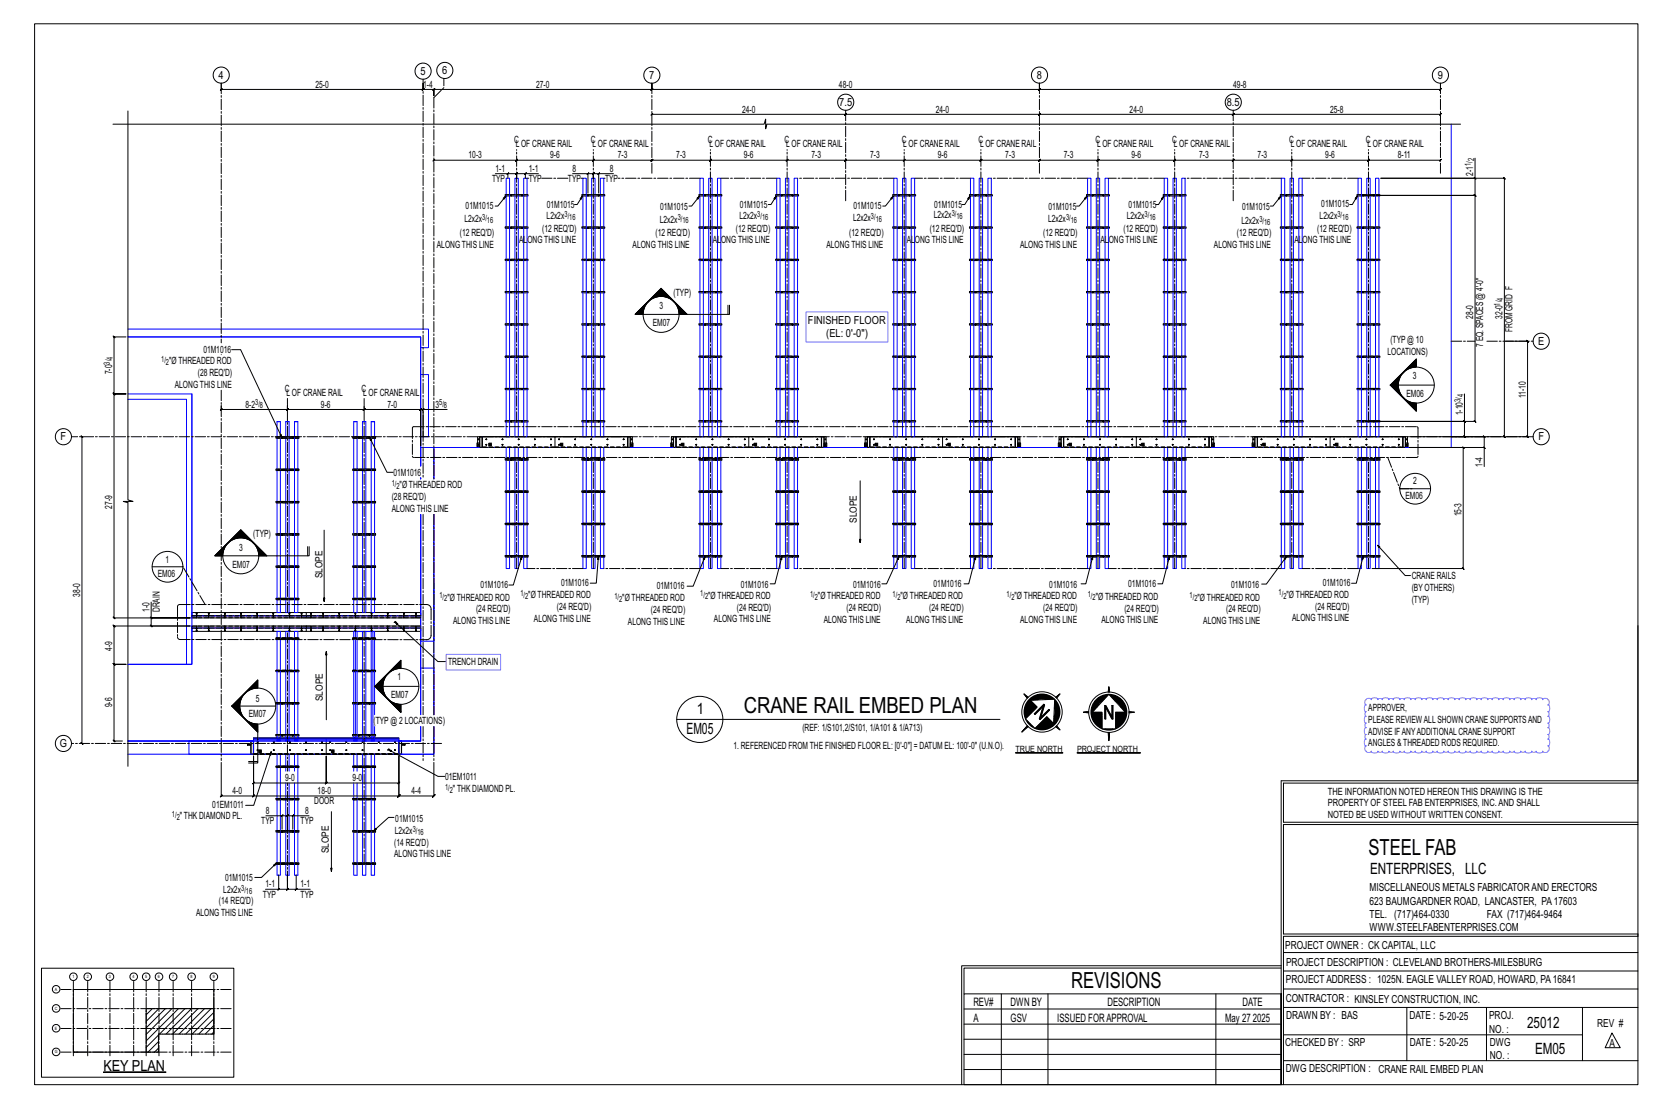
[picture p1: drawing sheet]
<svg xmlns="http://www.w3.org/2000/svg" width="914mm" height="610mm" viewBox="0 0 914 610" stroke-linecap="round" stroke-linejoin="round" font-family="sans-serif">
<defs><g id="words">
<g font-size="12.2">
<text x="409" y="392">CRANE RAIL EMBED PLAN</text>
<text x="753" y="471">STEEL FAB</text>
<text x="590" y="544">REVISIONS</text>
</g>
<g font-size="8.6">
<text x="384" y="393">1</text>
<text x="378" y="404">EM05</text>
<text x="754" y="481">ENTERPRISES, LLC</text>
<text x="841" y="566">25012</text>
<text x="845" y="580">EM05</text>
</g>
<text font-size="8.4" x="57" y="590">KEY PLAN</text>
<g font-size="6.4">
<text x="536" y="554">REV#</text>
<text x="556" y="554">DWN BY</text>
<text x="610" y="554">DESCRIPTION</text>
<text x="684" y="554">DATE</text>
<text x="536" y="563">A</text>
<text x="556" y="563">GSV</text>
<text x="582" y="563">ISSUED FORAPPROVAL</text>
<text x="674" y="563">May 27</text>
<text x="690" y="563">2025</text>
</g>
<g font-size="6.1">
<text x="231" y="41">5</text>
<text x="243" y="41">6</text>
<text x="120" y="43">4</text>
<text x="357" y="43">7</text>
<text x="571" y="43">8</text>
<text x="792" y="43">9</text>
<text x="462" y="58">7.5</text>
<text x="675" y="58">8.5</text>
<text x="445" y="178">FINISHED FLOOR</text>
<text x="455" y="186">(EL: 0'-0&quot;)</text>
<text x="847" y="190">E</text>
<text x="33" y="242">F</text>
<text x="847" y="242">F</text>
<text x="33" y="411">G</text>
<text x="754" y="491">MISCELLANEOUS METALS FABRICATORAND ERECTORS</text>
<text x="754" y="498">623 BAUMGARDNER ROAD, LANCASTER, PA17603</text>
<text x="754" y="505">TEL. (717)464-0330</text>
<text x="819" y="505">FAX (717)464-9464</text>
<text x="754" y="513">WWW.STEELFABENTERPRISES.COM</text>
<text x="708" y="523">PROJECT OWNER : CK CAPITAL, LLC</text>
<text x="708" y="532">PROJECT DESCRIPTION : CLEVELAND BROTHERS-MILESBURG</text>
<text x="708" y="541">PROJECTADDRESS : 1025N. EAGLE VALLEY ROAD, HOWARD, PA16841</text>
<text x="708" y="552">CONTRACTOR : KINSLEY CONSTRUCTION, INC.</text>
<text x="708" y="561">DRAWN BY : BAS</text>
<text x="776" y="561">DATE : 5-20-25</text>
<text x="820" y="561">PROJ.</text>
<text x="820" y="569">NO. :</text>
<text x="879" y="566">REV #</text>
<text x="708" y="576">CHECKED BY : SRP</text>
<text x="776" y="576">DATE : 5-20-25</text>
<text x="820" y="576">DWG</text>
<text x="886" y="577">A</text>
<text x="820" y="583">NO. :</text>
<text x="708" y="590">DWG DESCRIPTION : CRANE RAIL EMBED PLAN</text>
</g>
<g font-size="5.5">
<text x="174" y="48">25-0</text>
<text x="233" y="48">1-4</text>
<text x="295" y="48">27-0</text>
<text x="462" y="48">48-0</text>
<text x="679" y="48">49-8</text>
<text x="409" y="62">24-0</text>
<text x="515" y="62">24-0</text>
<text x="622" y="62">24-0</text>
<text x="732" y="62">25-8</text>
<text x="283" y="79">C</text>
<text x="284" y="81">LOF CRANE RAIL</text>
<text x="325" y="79">C</text>
<text x="326" y="81">LOF CRANE RAIL</text>
<text x="390" y="79">C</text>
<text x="391" y="81">LOF CRANE RAIL</text>
<text x="432" y="79">C</text>
<text x="433" y="81">LOF CRANE RAIL</text>
<text x="496" y="79">C</text>
<text x="497" y="81">LOF CRANE RAIL</text>
<text x="539" y="79">C</text>
<text x="540" y="81">LOF CRANE RAIL</text>
<text x="603" y="79">C</text>
<text x="604" y="81">LOF CRANE RAIL</text>
<text x="645" y="79">C</text>
<text x="646" y="81">LOF CRANE RAIL</text>
<text x="710" y="79">C</text>
<text x="711" y="81">LOF CRANE RAIL</text>
<text x="752" y="79">C</text>
<text x="753" y="81">LOF CRANE RAIL</text>
<text x="258" y="87">10-3</text>
<text x="303" y="87">9-6</text>
<text x="340" y="87">7-3</text>
<text x="372" y="87">7-3</text>
<text x="410" y="87">9-6</text>
<text x="447" y="87">7-3</text>
<text x="479" y="87">7-3</text>
<text x="516" y="87">9-6</text>
<text x="553" y="87">7-3</text>
<text x="586" y="87">7-3</text>
<text x="623" y="87">9-6</text>
<text x="660" y="87">7-3</text>
<text x="692" y="87">7-3</text>
<text x="730" y="87">9-6</text>
<text x="769" y="87">8-11</text>
<text x="273" y="95">1-1</text>
<text x="291" y="95">1-1</text>
<text x="315" y="95">8</text>
<text x="336" y="95">8</text>
<text x="271" y="100">TYP</text>
<text x="291" y="100">TYP</text>
<text x="313" y="100">TYP</text>
<text x="333" y="100">TYP</text>
<text x="811" y="97" transform="rotate(-90 811 97)">2-1</text>
<text x="256" y="115">01M1015</text>
<text x="301" y="114">01M1015</text>
<text x="363" y="116">01M1015</text>
<text x="407" y="114">01M1015</text>
<text x="470" y="115">01M1015</text>
<text x="514" y="115">01M1015</text>
<text x="577" y="115">01M1015</text>
<text x="621" y="115">01M1015</text>
<text x="684" y="115">01M1015</text>
<text x="727" y="114">01M1015</text>
<text x="256" y="122">L2x2x</text>
<text x="301" y="121">L2x2x</text>
<text x="363" y="123">L2x2x</text>
<text x="407" y="121">L2x2x</text>
<text x="470" y="122">L2x2x</text>
<text x="514" y="120">L2x2x</text>
<text x="577" y="122">L2x2x</text>
<text x="620" y="121">L2x2x</text>
<text x="683" y="124">L2x2x</text>
<text x="726" y="120">L2x2x</text>
<text x="253" y="130">(12 REQ'D)</text>
<text x="298" y="128">(12 REQ'D)</text>
<text x="361" y="130">(12 REQ'D)</text>
<text x="405" y="128">(12 REQ'D)</text>
<text x="468" y="130">(12 REQ'D)</text>
<text x="512" y="128">(12 REQ'D)</text>
<text x="574" y="130">(12 REQ'D)</text>
<text x="618" y="128">(12 REQ'D)</text>
<text x="681" y="130">(12 REQ'D)</text>
<text x="725" y="128">(12 REQ'D)</text>
<text x="241" y="136">ALONG THIS LINE</text>
<text x="286" y="134">AL</text>
<text x="290" y="134">ONG THIS LINE</text>
<text x="348" y="137">ALONG THIS LINE</text>
<text x="393" y="134">AL</text>
<text x="397" y="134">ONG THIS LINE</text>
<text x="455" y="137">ALONG THIS LINE</text>
<text x="499" y="134">AL</text>
<text x="504" y="134">ONG THIS LINE</text>
<text x="562" y="137">ALONG THIS LINE</text>
<text x="606" y="134">AL</text>
<text x="610" y="134">ONG THIS LINE</text>
<text x="668" y="137">ALONG THIS LINE</text>
<text x="713" y="134">AL</text>
<text x="717" y="134">ONG THIS LINE</text>
<text x="371" y="163">(TYP)</text>
<text x="363" y="170">3</text>
<text x="359" y="180">EM07</text>
<text x="811" y="175" transform="rotate(-90 811 175)">28-0</text>
<text x="827" y="176" transform="rotate(-90 827 176)">32-0</text>
<text x="833" y="183" transform="rotate(-90 833 183)">FROM GRID F</text>
<text x="765" y="189">(TYP@ 10</text>
<text x="817" y="191" transform="rotate(-90 817 191)">7 EQ. SPACES @ 4'-0&quot;</text>
<text x="112" y="194">01M1016</text>
<text x="764" y="195">LOCATIONS)</text>
<text x="93" y="200">&quot;Ø THREADED ROD</text>
<text x="62" y="206" transform="rotate(-90 62 206)">7-0</text>
<text x="109" y="207">(28 REQ'D)</text>
<text x="778" y="209">3</text>
<text x="96" y="213">ALONG THIS LINE</text>
<text x="157" y="216">C</text>
<text x="199" y="216">C</text>
<text x="158" y="218">LOF CRANE RAIL</text>
<text x="200" y="218">LOF CRANE RAIL</text>
<text x="774" y="219">EM06</text>
<text x="840" y="219" transform="rotate(-90 840 219)">11-10</text>
<text x="135" y="224">8-2</text>
<text x="177" y="224">9-6</text>
<text x="213" y="224">7-0</text>
<text x="240" y="224">3</text>
<text x="805" y="229" transform="rotate(-90 805 229)">1-10</text>
<text x="816" y="257" transform="rotate(-90 816 257)">1-4</text>
<text x="217" y="262">01M1016</text>
<text x="220" y="269">&quot;Ø THREADED ROD</text>
<text x="778" y="267">2</text>
<text x="216" y="275">(28 REQ'D)</text>
<text x="774" y="275">EM06</text>
<text x="62" y="280" transform="rotate(-90 62 280)">27-9</text>
<text x="216" y="282">ALONG THIS LINE</text>
<text x="472" y="288" transform="rotate(-90 472 288)">SLOPE</text>
<text x="805" y="284" transform="rotate(-90 805 284)">15-3</text>
<text x="139" y="296">(TYP)</text>
<text x="132" y="303">3</text>
<text x="91" y="310">1</text>
<text x="87" y="318">EM06</text>
<text x="128" y="313">EM07</text>
<text x="178" y="319" transform="rotate(-90 178 319)">SLOPE</text>
<text x="265" y="324">01M1016</text>
<text x="309" y="323">01M1016</text>
<text x="408" y="324">01M1016</text>
<text x="514" y="323">01M1016</text>
<text x="578" y="324">01M1016</text>
<text x="621" y="323">01M1016</text>
<text x="678" y="324">01M1016</text>
<text x="728" y="322">01M1016</text>
<text x="777" y="319">CRANE RAILS</text>
<text x="44" y="329" transform="rotate(-90 44 329)">38-0</text>
<text x="291" y="329">&quot;Ø THREADED ROD</text>
<text x="362" y="324">01M1016</text>
<text x="390" y="330">&quot;Ø THREADED ROD</text>
<text x="450" y="330">&quot;Ø THREADED ROD</text>
<text x="470" y="324">01M1016</text>
<text x="496" y="330">&quot;Ø THREADED ROD</text>
<text x="559" y="330">&quot;Ø THREADED ROD</text>
<text x="708" y="329">&quot;Ø THREADED ROD</text>
<text x="777" y="325">(BYOTHERS)</text>
<text x="246" y="331">&quot;Ø THREADED ROD</text>
<text x="307" y="336">(24 REQ'D)</text>
<text x="343" y="331">&quot;Ø THREADED ROD</text>
<text x="603" y="330">&quot;Ø THREADED ROD</text>
<text x="659" y="331">&quot;Ø THREADED ROD</text>
<text x="724" y="336">(24 REQ'D)</text>
<text x="777" y="332">(TYP)</text>
<text x="82" y="337" transform="rotate(-90 82 337)">1-0</text>
<text x="88" y="337" transform="rotate(-90 88 337)">DRAIN</text>
<text x="262" y="337">(24 REQ'D)</text>
<text x="358" y="337">(24 REQ'D)</text>
<text x="406" y="336">(24 REQ'D)</text>
<text x="466" y="336">(24 REQ'D)</text>
<text x="512" y="336">(24 REQ'D)</text>
<text x="574" y="336">(24 REQ'D)</text>
<text x="619" y="337">(24 REQ'D)</text>
<text x="675" y="337">(24 REQ'D)</text>
<text x="249" y="344">ALONG THIS LINE</text>
<text x="294" y="343">ALONG THIS LINE</text>
<text x="346" y="344">ALONG THIS LINE</text>
<text x="393" y="343">ALONG THIS LINE</text>
<text x="453" y="343">ALONG THIS LINE</text>
<text x="499" y="343">ALONG THIS LINE</text>
<text x="562" y="343">ALONG THIS LINE</text>
<text x="606" y="343">ALONG THIS LINE</text>
<text x="662" y="344">ALONG THIS LINE</text>
<text x="711" y="342">ALONG THIS LINE</text>
<text x="62" y="358" transform="rotate(-90 62 358)">4-9</text>
<text x="247" y="366">TRENCH DRAIN</text>
<text x="219" y="375">1</text>
<text x="62" y="390" transform="rotate(-90 62 390)">9-6</text>
<text x="141" y="386">5</text>
<text x="178" y="386" transform="rotate(-90 178 386)">SLOPE</text>
<text x="215" y="384">EM07</text>
<text x="137" y="395">EM07</text>
<text x="753" y="391">APPROVER,</text>
<text x="206" y="399">(</text>
<text x="207" y="399">TYP@ 2 LOCATIONS)</text>
<text x="753" y="398">PLEASE REVIEW ALLSHOWN CRANE SUPPORTSAND</text>
<text x="442" y="402">(REF: 1/S101,2/S101, 1/A101 &amp; 1/A713)</text>
<text x="753" y="404">ADVISE IFANYADDITIONALCRANE SUPPORT</text>
<text x="404" y="412">1. REFERENCED FROMTHE FINISHED FLOOR EL: [0'-0&quot;] = DATUM EL: 100'-0&quot; (U.N.O).</text>
<text x="753" y="411">ANGLES &amp;THREADED RODS REQUIRED.</text>
<text x="157" y="430">9-0</text>
<text x="194" y="430">9-0</text>
<text x="245" y="429">01EM1011</text>
<text x="128" y="437">4-0</text>
<text x="175" y="437">18-0</text>
<text x="227" y="437">4-4</text>
<text x="249" y="436">&quot; THK DIAMOND PL.</text>
<text x="731" y="438">THE INFORMATION NOTED HEREON THIS DRAWING IS THE</text>
<text x="173" y="443">DOOR</text>
<text x="117" y="445">01EM1011</text>
<text x="146" y="448">8</text>
<text x="168" y="448">8</text>
<text x="731" y="444">PROPERTY OF STEEL FAB ENTERPRISES, INC.AND SHALL</text>
<text x="99" y="451">&quot; THK DIAMOND PL.</text>
<text x="144" y="454">TYP</text>
<text x="165" y="454">TYP</text>
<text x="218" y="453">01M1015</text>
<text x="731" y="451">NOTED BE USED WITHOUT WRITTEN CONSENT.</text>
<text x="217" y="459">L2x2x</text>
<text x="217" y="466">(14 REQ'D)</text>
<text x="181" y="470" transform="rotate(-90 181 470)">SLOPE</text>
<text x="217" y="472">ALONG THIS LINE</text>
<text x="124" y="485">01M1015</text>
<text x="146" y="489">1-1</text>
<text x="165" y="489">1-1</text>
<text x="121" y="498">(14 REQ'D)</text>
<text x="123" y="492">L2x2x</text>
<text x="145" y="494">TYP</text>
<text x="165" y="494">TYP</text>
<text x="108" y="504">ALONG THIS LINE</text>
</g>
<g font-size="4.8">
<text x="559" y="414">TRUE NORTH</text>
<text x="593" y="414">PROJECT NORTH</text>
</g>
<g font-size="4.7">
<text x="811" y="89" transform="rotate(-90 811 89)">2</text>
<text x="810" y="91" transform="rotate(-90 810 91)">1/</text>
<text x="311" y="120">3/</text>
<text x="417" y="120">3/</text>
<text x="524" y="119">3/</text>
<text x="630" y="119">3/</text>
<text x="736" y="119">3/</text>
<text x="265" y="121">3/</text>
<text x="268" y="123">16</text>
<text x="313" y="121">16</text>
<text x="373" y="121">3/</text>
<text x="376" y="123">16</text>
<text x="420" y="121">16</text>
<text x="479" y="120">3/</text>
<text x="482" y="122">16</text>
<text x="527" y="121">16</text>
<text x="587" y="121">3/</text>
<text x="589" y="123">16</text>
<text x="633" y="121">16</text>
<text x="693" y="122">3/</text>
<text x="696" y="124">16</text>
<text x="739" y="121">16</text>
<text x="828" y="166" transform="rotate(-90 828 166)">4</text>
<text x="826" y="168" transform="rotate(-90 826 168)">1/</text>
<text x="61" y="201" transform="rotate(-90 61 201)">3/</text>
<text x="62" y="198" transform="rotate(-90 62 198)">4</text>
<text x="89" y="199">1/</text>
<text x="91" y="201">2</text>
<text x="804" y="221" transform="rotate(-90 804 221)">3/</text>
<text x="806" y="219" transform="rotate(-90 806 219)">4</text>
<text x="141" y="223">3/</text>
<text x="143" y="225">8</text>
<text x="242" y="223">5/</text>
<text x="244" y="225">8</text>
<text x="216" y="268">1/</text>
<text x="218" y="269">2</text>
<text x="242" y="330">1/</text>
<text x="286" y="328">1/</text>
<text x="289" y="330">2</text>
<text x="338" y="330">1/</text>
<text x="386" y="328">1/</text>
<text x="446" y="329">1/</text>
<text x="491" y="329">1/</text>
<text x="554" y="329">1/</text>
<text x="599" y="329">1/</text>
<text x="655" y="329">1/</text>
<text x="704" y="328">1/</text>
<text x="707" y="330">2</text>
<text x="245" y="331">2</text>
<text x="341" y="331">2</text>
<text x="388" y="330">2</text>
<text x="449" y="330">2</text>
<text x="494" y="330">2</text>
<text x="557" y="330">2</text>
<text x="601" y="331">2</text>
<text x="658" y="331">2</text>
<text x="245" y="435">1/</text>
<text x="248" y="437">2</text>
<text x="95" y="450">1/</text>
<text x="97" y="451">2</text>
<text x="227" y="458">3/</text>
<text x="230" y="460">16</text>
<text x="133" y="491">3/</text>
<text x="135" y="492">16</text>
</g>
<g font-size="2.4">
<text x="40" y="539">1</text>
<text x="48" y="539">2</text>
<text x="60" y="539">3</text>
<text x="73" y="539">4</text>
<text x="80" y="539">5</text>
<text x="87" y="539">6</text>
<text x="95" y="539">7</text>
<text x="105" y="539">8</text>
<text x="117" y="539">9</text>
<text x="30" y="546">A</text>
<text x="30" y="556">C</text>
<text x="30" y="567">E</text>
<text x="30" y="580">G</text>
</g>
</g></defs>
<g fill="none" stroke="#000" stroke-width=".55">
<path d="M19 13h883v584h-883zM122 46v3l-1 1 1-1h111l-1 1 1-1v-3v3l-1 1 1-1h6l-1 1 1-1v4v-4l-1 1 1-1h120l-1 1 1-1v-3v3l-1 1 1-1h213v1l1-1h-1v-3v3v1l1-1h-1h221l-1 1 1-1v-3M62 68h359l1-2v5v-3h382M70 61v214l3 1h-5l2 1v145M359 63h107h-1l1-1-1 1 1-1v1h106l1-1-1 1 1-1-1 1h107h-1l1-1-1 1 1-1v1h114h-1l1-1v1M359 62l-1 1zM239 88l-1 1 1-1zM239 88h45v1l1-1-1 1 1-1h-1h43l-1 1 1-1-1 1 1-1h32l-1 1 1-1-1 1 1-1h32v1l1-1-1 1 1-1h-1h42v1l1-1h-1h33l-1 1 1-1-1 1 1-1h32l-1 1 1-1h42l-1 1 1-1-1 1 1-1h32v1l1-1-1 1 1-1h-1h32v1l1-1-1 1 1-1h-1h43l-1 1 1-1-1 1 1-1h32l-1 1 1-1-1 1 1-1h74v1l1-1-1 1 1-1h-1h40l-1 1 1-1M273 96h7v2M280 96h4l1-1-1 1v2v-2l1-1-1 1h5M280 95l-1 1zM290 95l-1 1z"/>
<path d="M296 96h-7v2M315 96h9v10M323 96l1-1zM324 96h3h-1l1-1v1v2v-2h-1l1-1v1h3M330 95l-1 1zM338 96h-8v10M433 89l1-1zM497 89l1-1zM711 88v1l1-1zM712 88l-1 1zM812 98l1 1zM812 87v11h-52h68l1 1-1-1v142l1 1-1-1h-52"/>
<path d="M812 98v10v-1l1 1h-1h-54h54v-1l1 1h-1v124l1 1-1-1h-60h54v-15M278 107h13v1h-13zM278 108l-4 5h-1M281 108h.1M282 108h-1M282 108h.1M287 108h.1M320 107h13v1h-13zM321 108l-3 5h-2M323 108h.1M324 108h.1M329 108h1"/>
<path d="M330 107l-1 1M329 108h.1M330 108h.1M330 107h.1M330 107v1M385 107h12v1h-12zM385 108l-4 5h-2M388 108h.1M394 108h.1M427 107h13v1h-13zM427 108l-3 5h-1M430 108h.1"/>
<path d="M436 108h.1M491 107h13v1h-13zM492 108l-5 5h-1M495 107v1M495 108h.1M495 107h.1M501 108h.1M534 107h12v1h-12zM534 108l-3 5h-1M537 108h.1M543 108h.1M598 107h13v1h-13z"/>
<path d="M598 108l-4 5h-1M601 108h.1M601 108h1M602 108h-1M602 108h.1M607 107v1M607 108h.1M607 107h.1M608 108h-1M608 107v1M608 108h.1M640 107h13v1h-13z"/>
<path d="M641 108l-3 5h-2M644 108h.1M649 108h.1M650 108h.1M705 107h12v1h-12zM705 108l-4 5h-2M708 108h.1M714 108h.1M747 107h13v1h-13zM747 108l-3 5h-1M750 108h.1M750 107v1"/>
<path d="M750 107h.1M756 108h.1M278 125h13v1h-13zM281 125h1M281 125h.1M282 125h-1M282 125h.1M287 125h.1M320 125h13v1h-13zM324 125h.1M323 125h.1M329 125l1 1"/>
<path d="M329 125h1M330 125h-1M329 125h.1M330 125h.1M330 126h.1M330 125v1M385 125h12v1h-12zM388 125h.1M394 125h.1M427 125h13v1h-13zM430 125h.1M436 125h.1"/>
<path d="M491 125h13v1h-13zM495 125v1M495 125h.1M495 126h.1M501 125h.1M534 125h12v1h-12zM537 125h.1M543 125h.1M598 125h13v1h-13zM601 125h1M601 125h.1M602 125h.1"/>
<path d="M602 125h-1M607 125v1M607 125h.1M607 126h.1M608 125h-1M608 125h.1M608 125v1M640 125h13v1h-13zM644 125h.1M650 125h.1M649 125h.1M705 125h12v1h-12z"/>
<path d="M708 125h.1M714 125h.1M747 125h13v1h-13zM750 125v1M750 125h.1M750 126h.1M756 125h.1M278 143h13h-13zM281 143h1M281 143h.1M282 143h-1M282 143h.1"/>
<path d="M287 143h.1M320 143h13h-13zM324 143h.1M323 143h.1M329 143h1M330 143h-1M329 143h.1M330 143h.1M364 159l-14 14M385 143h12h-12zM388 143h.1M394 143h.1"/>
<path d="M427 143h13h-13zM430 143h.1M436 143h.1M491 143h13h-13zM495 143h.1M501 143h.1M534 143h12h-12zM537 143h.1M543 143h.1M598 143h13h-13zM601 143h1M601 143h.1"/>
<path d="M602 143h.1M602 143h-1M607 143h.1M608 143h-1M608 143h.1M640 143h13h-13zM644 143h.1M650 143h.1M649 143h.1M705 143h12h-12zM708 143h.1M714 143h.1"/>
<path d="M747 143h13h-13zM750 143h.1M756 143h.1M278 161h13h-13zM278 178h13v1h-13zM281 161h.1M281 179h.1M281 161h1M281 179h1M282 179h-1M282 161h-1M282 161h.1"/>
<path d="M282 179h.1M287 161h.1M287 179h.1M320 178h13v1h-13zM320 161h13h-13zM324 179h.1M324 161h.1M323 179h.1M323 161h.1M329 161h1M329 179h1M330 161h-1"/>
<path d="M330 179h-1M329 161h.1M329 179h.1M330 161h.1M330 179h.1M350 173l14-14 14 14-14-14zM354 173h.1M354 172l-1 1M354 171l-2 2M354 170l-2 3M355 170l-4 3M355 169l-4 4"/>
<path d="M356 167l-6 6 6-5M359 165l5-6 5 6M359 164l5-4 5 4M360 164l4-4 4 4M360 164l4-4 3 4M361 164l3-3 3 3M362 164l2-3 2 3M362 163l2-2 2 2M362 163l2-1 1 1M363 163l1-1 1 1M363 163h1h1M364 163h.1"/>
<path d="M372 167l6 6M372 168l6 5M373 169l4 4M373 170l4 3-4-3M373 170l3 3M374 171l2 2M374 172l1 1M374 173h4M374 173h-24l14-14 14 14M374 173h.1M385 178h12v1h-12zM385 161h12h-12z"/>
<path d="M388 161h.1M388 179h.1M394 161h.1M394 179h.1M401 168v5M402 168v5h-24M427 161h13h-13zM427 178h13v1h-13zM430 179h.1M430 161h.1M436 179h.1M436 161h.1"/>
<path d="M491 161h13h-13zM491 178h13v1h-13zM495 179h.1M495 161h.1M501 179h.1M501 161h.1M534 161h12h-12zM534 178h12v1h-12zM537 179h.1M537 161h.1M543 179h.1M543 161h.1"/>
<path d="M598 178h13v1h-13zM598 161h13h-13zM601 179h.1M601 161h.1M601 179h1M601 161h1M602 179h-1M602 161h.1M602 161h-1M602 179h.1M607 179h.1M607 161h.1"/>
<path d="M607 179h1M607 161h1M608 179h-1M608 179h.1M608 161h-1M608 161h.1M640 161h13h-13zM640 178h13v1h-13zM644 179h.1M644 161h.1M650 179h.1M650 161h.1"/>
<path d="M649 179h.1M649 161h.1M705 161h12h-12zM705 178h12v1h-12zM708 179h.1M708 161h.1M714 179h.1M714 161h.1M747 161h13h-13zM747 178h13v1h-13zM750 179h.1M750 161h.1"/>
<path d="M756 179h.1M756 161h.1M69 186h-6l-1-1 1 1v31l-1-1 1 1h6h-6l-1-1 1 1v123h-1l1 1v-1h42h-22v-8M128 193h4l23 48M278 196h13v1h-13zM281 196v1M281 197h.1M281 197h1M281 196h1M281 196h.1M282 197h-1M282 196h.1"/>
<path d="M282 196v1M282 197h.1M287 197h.1M287 196v1M287 196h.1M320 196h13v1h-13zM324 196v1M323 197h.1M324 197h.1M324 196h.1M329 197h1M330 196l-1 1"/>
<path d="M329 197h.1M330 197h.1M330 196h.1M330 196v1M385 196h12v1h-12zM388 197h.1M388 196v1M388 196h.1M394 196v1M394 197h.1M394 196h.1M427 196h13v1h-13z"/>
<path d="M430 197h.1M430 196v1M430 196h.1M436 196v1M436 197h.1M436 196h.1M491 196h13v1h-13zM495 196v1M495 197h.1M495 196h.1M501 197h.1M501 196v1"/>
<path d="M501 196h.1M534 196h12v1h-12zM537 196v1M537 197h.1M537 196h.1M543 197h.1M543 196v1M543 196h.1M598 196h13v1h-13zM601 197h.1M601 196v1M601 197h1"/>
<path d="M601 196h1M601 196h.1M602 197h-1M602 196h.1M602 196v1M602 197h.1M607 196v1M607 197h.1M607 196h.1M607 196h1M608 197h-1M608 196v1"/>
<path d="M608 197h.1M640 196h13v1h-13zM644 197h.1M644 196v1M644 196h.1M650 196v1M649 197h.1M650 197h.1M650 196h.1M705 196h12v1h-12zM708 197h.1M708 196v1"/>
<path d="M708 196h.1M714 197h.1M714 196v1M714 196h.1M747 196h13v1h-13zM750 197h.1M750 196v1M750 196h.1M756 197h.1M756 196v1M756 196h.1M780 198l-14 14 14 14"/>
<path d="M780 198l-14 14 14 14-15-14zM780 200l-3 3M780 199l-5 4M780 198l-6 6M780 199l-4 4M829 188h12l-1-1 1 1v52h-1l1 1v-1h-12M278 214h13v1h-13zM281 214h.1M281 214h1M282 214h-1M282 214h.1M287 214h.1"/>
<path d="M320 214h13v1h-13zM324 214h.1M323 214h.1M329 214h1M330 214h-1M329 214h.1M330 214h.1M385 214h12v1h-12zM388 214h.1M394 214h.1M427 214h13v1h-13zM430 214h.1"/>
<path d="M436 214h.1M491 214h13v1h-13zM495 214h.1M501 214h.1M534 214h12v1h-12zM537 214h.1M543 214h.1M598 214h13v1h-13zM601 214h.1M601 214h1M602 214h-1M602 214h.1"/>
<path d="M607 214h.1M607 214h1M608 214h-1M608 214h.1M640 214h13v1h-13zM644 214h.1M650 214h.1M649 214h.1M705 214h12v1h-12zM708 214h.1M714 214h.1M747 214h13v1h-13z"/>
<path d="M750 214h.1M756 214h.1M765 212l15 14v-4M765 212h25M767 212l4 4M767 212l3 3M769 212l1 1M770 212h.1M770 212h-1l1 1M770 211l-1 1 1 1M770 211l-1 1M770 211l-2 1 2 2"/>
<path d="M770 210l-2 2 2 2M770 209l-3 3 3 3M770 209l-3 3 3 4M771 208l-4 4M771 208l-5 4 5 4M771 207l-5 5M771 207l-5 5 5 5M779 202l1-1-1 1M780 201l-2 1M780 202h-1M780 202v-4l-15 14M780 200l-3 2"/>
<path d="M122 223v2l-1 1 1-1h36v1l1-1h-1v-2v2v1l1-1h-1h42v1l1-1h-1v-2M200 225v1l1-1h-1h32l-1 1 1-1v20v-20l-1 1 1-1h1M233 225l-1 1zM246 225h-13v15M278 232h13h-13zM281 232h.1M281 232h1M282 232h-1M282 232h.1M287 232h.1M320 232h13h-13zM324 232h.1"/>
<path d="M323 232h.1M329 232h1M330 232h-1M329 232h.1M330 232h.1M385 232h12h-12zM388 232h.1M394 232h.1M427 232h13h-13zM430 232h.1M436 232h.1M491 232h13h-13z"/>
<path d="M495 232h.1M501 232h.1M534 232h12h-12zM537 232h.1M543 232h.1M598 232h13h-13zM601 232h.1M601 232h1M602 232h-1M602 232h.1M607 232h.1M607 232h1"/>
<path d="M608 232h-1M608 232h.1M640 232h13h-13zM644 232h.1M650 232h.1M649 232h.1M705 232h12h-12zM708 232h.1M714 232h.1M747 232h13h-13zM750 232h.1M756 232h.1"/>
<path d="M774 220l6 6-6-6M775 221l5 4M776 221l4 4M777 222l3 2M778 222l2 2M778 222l2 1M779 222l1 1M779 222h1h-1M780 226h.1M806 232l1 1zM806 232v8l1 1-1-1h-7h18l1 1-1-1v6M45 240l1 1-1-1v169"/>
<path d="M152 241h13h-13zM152 258h13v1h-13zM152 241h13M152 258h13M155 241h.1M155 259h.1M161 241h.1M161 259h.1M194 241h13h-13zM194 258h13v1h-13zM194 241h13M194 258h13"/>
<path d="M197 241h.1M197 259h1M197 259h.1M198 241h.1M198 259h.1M197 241h1M198 241h-1M198 259h-1M203 241h.1M203 259h1M203 259h.1M204 241h.1"/>
<path d="M204 259h.1M203 241h1M203 241l10 19h3M204 241h-1M204 259h-1M263 246h1M263 242h1zM264 244v2zM264 244h-1v2h1M264 241h1v5h-1zM264 240h-1v4M265 240l1 6h-2v-5h2"/>
<path d="M266 246h-1M266 240h80M268 242h.1M268 245h.1M269 245h1M269 244l1 1M269 244h.1M270 244v1M270 244l-1 1M270 244h.1M271 244l-2 2M271 245l-1 1"/>
<path d="M276 242h.1M276 245h.1M277 242h.1M277 245h.1M278 253h13h-13zM278 253h13M281 253h.1M282 253h.1M281 253h1M282 253h-1M285 242h.1M285 245h.1"/>
<path d="M286 242h.1M286 245h.1M287 253h.1M288 253h.1M287 253h1M288 253h-1M294 242h.1M294 245h.1M295 242h.1M295 245h.1M303 242h.1M303 245h.1"/>
<path d="M306 240h40v6h-40zM306 240h-40v6h40M306 240h.1M308 242h.1M308 245h.1M309 244l1 1M309 245h.1M309 244h-1M309 244l-1 1M310 245v1M310 244l-1 2M310 244l-2 2"/>
<path d="M310 245l-1 1M316 242h.1M316 245h.1M317 242h.1M317 245h.1M320 253h13h-13zM320 253h13M323 253h1M323 253h.1M324 253h.1M324 253h-1M325 242h.1"/>
<path d="M325 245h.1M326 242h.1M326 245h.1M329 253h.1M330 253h.1M329 253h1M330 253h-1M334 242h.1M334 245h.1M335 242h.1M335 245h.1M343 242h.1"/>
<path d="M343 245h.1M346 246h.1M346 241h1v5h-1zM346 240v1M347 240h1v4M347 244v2zM347 244h1v2h-1M348 242h.1M348 246h-1M370 246h1M370 242h.1M371 244v2z"/>
<path d="M371 244h-2v2h2M371 241h1v5h-1zM371 240h-1v4M372 240v6h-1v-5h1M372 246h.1M372 240h80M374 242h.1M374 245h.1M375 242h.1M375 245h.1M375 245h1M375 244l1 1"/>
<path d="M375 244h.1M376 244v1M376 244l-1 1M377 244l-2 2M377 245l-1 1M383 242h.1M383 245h.1M385 253h12h-12zM385 253h12M388 253h.1M392 242h.1M392 245h.1"/>
<path d="M394 253h.1M401 242h.1M401 245h.1M410 242h.1M410 245h.1M412 240h40v6h-40zM412 240h-40v6h40M412 240h.1M414 242h.1M414 245h.1M415 242h.1M415 245h.1"/>
<path d="M415 245h1M415 244l1 1M415 244h.1M416 244v1M416 244l-1 1M417 245l-1 1M417 244l-2 2M423 242h.1M423 245h.1M424 242h.1M424 245h.1M427 253h13h-13z"/>
<path d="M427 253h13M430 253h.1M431 253h.1M430 253h1M431 253h-1M432 242h.1M432 245h.1M436 253h.1M441 242h.1M441 245h.1M450 242h.1M450 245h.1"/>
<path d="M452 246h.1M452 241h2v5h-2zM452 240v1M454 240h1v4M454 244v2zM454 244h1v2h-1M454 242h.1M455 246h-1M476 246h2M477 242h.1M477 244v2zM477 244h-1v2h1"/>
<path d="M477 241h2v5h-2zM478 240h-2v4M479 240v6h-1l-1-5h2M479 246h.1M479 240h80M481 242h.1M481 245h.1M482 245h1M482 245h.1M482 244l1 1M482 244h.1M482 244v1"/>
<path d="M483 244v1M483 244l-1 1M483 244l-1 2M483 245v1M490 242h.1M490 245h.1M491 253h13h-13zM491 253h13M495 253h.1M499 242h.1M499 245h.1M501 253h.1"/>
<path d="M508 242h.1M508 245h.1M516 242h.1M516 245h.1M517 242h.1M517 245h.1M519 240h40v6h-40zM519 240h-40v6h40M519 240h.1M521 242h.1M521 245h.1M522 245h1"/>
<path d="M522 245h.1M522 244l1 1M522 244h.1M522 244v1M523 244v1M523 244l-1 1M523 245v1M523 244l-1 2M530 242h.1M530 245h.1M534 253h12h-12zM534 253h12"/>
<path d="M537 253h.1M539 242h.1M539 245h.1M543 253h.1M548 242h.1M548 245h.1M556 242h.1M556 245h.1M557 242h.1M557 245h.1M559 246h.1M559 241h1v5h-1z"/>
<path d="M559 240v1M560 240h1v4M560 244v2zM560 244h2v2h-2M561 242h.1M561 246h-1M583 246h1M583 242h1zM584 244v2zM584 244h-1v2h1M584 241h1v5h-1zM584 240h-1v4"/>
<path d="M585 240l1 6h-2v-5h2M586 246h-1M586 240h80M588 242h.1M588 245h.1M589 245h.1M589 244l1 1M589 244h-1M589 244l-1 1M590 244l-2 1M590 244l-2 2M590 244l-1 2"/>
<path d="M590 245v1M590 245l-1 1M596 242h.1M596 245h.1M597 242h.1M597 245h.1M598 253h13h-13zM598 253h13M601 253h.1M602 253h.1M601 253h1M605 242h.1"/>
<path d="M605 245h.1M606 242h.1M606 245h.1M607 253h.1M608 253h.1M607 253h1M608 253h-1M614 242h.1M614 245h.1M615 242h.1M615 245h.1M623 242h.1"/>
<path d="M623 245h.1M624 242h.1M624 245h.1M626 240h40v6h-40zM626 240h-40v6h40M626 240h.1M628 242h.1M628 245h.1M629 245h.1M629 244l1 1M629 244h-1M629 244l-1 1"/>
<path d="M630 244l-2 1M630 245v1M630 244l-2 2M630 244l-1 2M630 245l-1 1M636 242h.1M636 245h.1M637 242h.1M637 245h.1M640 253h13h-13zM640 253h13M644 253h.1"/>
<path d="M645 242h.1M645 245h.1M646 242h.1M646 245h.1M649 253h.1M649 253h1M650 253h.1M650 253h-1M654 242h.1M654 245h.1M655 242h.1M655 245h.1"/>
<path d="M663 242h.1M663 245h.1M664 242h.1M664 245h.1M666 246h.1M666 241h1v5h-1zM666 240v1M667 240h1v4M667 244v2zM667 244h2v2h-2M668 242h.1M668 246h-1"/>
<path d="M690 246h1M690 242h.1M691 244v2zM691 244h-2v2h2M691 241h1v5h-1zM691 240h-1v4M692 240v6h-1v-5h1M692 246h.1M692 240h80M694 242h.1M694 245h.1M695 242h.1"/>
<path d="M695 245h.1M695 245h1M695 244l1 1M695 244h.1M696 244v1M696 244l-1 1M697 244l-2 2M697 245l-1 1M703 242h.1M703 245h.1M704 242h.1M704 245h.1"/>
<path d="M705 253h12h-12zM705 253h12M708 253h.1M712 242h.1M712 245h.1M714 253h.1M721 242h.1M721 245h.1M730 242h.1M730 245h.1M732 240h40v6h-40zM732 240h-40v6h40"/>
<path d="M732 240h.1M734 242h.1M734 245h.1M735 242h.1M735 245h.1M735 245h1M735 244l1 1M735 244h.1M736 244v1M736 244l-1 1M737 244l-2 2M737 245l-1 1"/>
<path d="M743 242h.1M743 245h.1M744 242h.1M744 245h.1M747 253h13h-13zM747 253h13M750 253h.1M751 253h.1M750 253h1M752 242h.1M752 245h.1M756 253h.1"/>
<path d="M757 253h.1M756 253h1M757 253h-1M761 242h.1M761 245h.1M770 242h.1M770 245h.1M772 246h.1M772 241h2v5h-2zM772 240v1M774 240h1v4M774 244v2z"/>
<path d="M774 244h1v2h-1M774 242h.1M775 246h-1M817 246l1 1zM817 257v-11h-41h30h-1l1 1v-1v67h-1l1 1v-1h-51M152 276h13v1h-13zM152 276h13M155 277h.1M155 276h.1M155 276v1M161 277h.1M161 276v1"/>
<path d="M161 276h.1M194 276h13v1h-13zM194 276h13M197 277h.1M197 277h1M197 276h.1M197 276v1M198 277h.1M197 276h1M198 276h.1M198 277h-1M198 276v1"/>
<path d="M203 277h.1M203 277h1M203 276v1M203 276h.1M204 277h.1M203 276h1M204 276h.1M204 277h-1M204 276v1M278 270h13v1h-13zM278 270h13M281 271h.1"/>
<path d="M282 271h.1M281 271h1M282 271h-1M287 271h.1M288 271h.1M287 271h1M288 271h-1M320 270h13v1h-13zM320 270h13M323 271h.1M323 271h1M324 271h.1"/>
<path d="M324 271h-1M329 271h.1M330 271h.1M329 271h1M330 271h-1M385 270h12v1h-12zM385 270h12M388 271h.1M394 271h.1M427 270h13v1h-13zM427 270h13M430 271h.1"/>
<path d="M431 271h.1M430 271h1M431 271h-1M436 271h.1M474 265v34M491 270h13v1h-13zM491 270h13M495 271h.1M501 271h.1M534 270h12v1h-12zM534 270h12M537 271h.1"/>
<path d="M543 271h.1M598 270h13v1h-13zM598 270h13M601 271h.1M602 271h.1M601 271h1M607 271h.1M608 271h.1M607 271h1M608 271h-1M640 270h13v1h-13zM640 270h13"/>
<path d="M644 271h.1M649 271h.1M649 271h1M650 271h.1M650 271h-1M705 270h12v1h-12zM705 270h12M708 271h.1M714 271h.1M747 270h13v1h-13zM747 270h13M750 271h.1"/>
<path d="M751 271h.1M750 271h1M756 271h.1M757 271h.1M756 271h1M757 271h-1M771 269h17M127 298l6-6 5 6M128 297l5-4 4 4M129 297l4-4 3 4M130 297l3-3 2 3M130 296l3-2 2 2"/>
<path d="M131 296l2-2 2 2M131 296l2-1 1 1M132 296l1-1v1M132 296h1M152 294h13v1h-13zM152 294h13M155 294h.1M155 295h.1M161 294h.1M161 295h.1M178 292v39M194 294h13v1h-13z"/>
<path d="M194 294h13M197 294h.1M198 294h.1M197 294h1M197 295h1M198 294h-1M203 294h.1M204 294h.1M203 294h1M203 295h1M204 294h-1M278 288h13v1h-13z"/>
<path d="M278 288h13M281 289h.1M281 288h.1M282 289h.1M281 288v1M281 288h1M281 289h1M282 288h.1M282 289h-1M282 288v1M287 289h.1M287 288h.1"/>
<path d="M288 289h.1M287 288v1M287 288h1M287 288l1 1M288 289h-1M320 288h13v1h-13zM320 288h13M323 289h.1M323 289h1M324 288h.1M324 289h.1M324 288v1"/>
<path d="M324 288l-1 1M329 289h.1M330 288h.1M329 289h1M330 289h.1M330 288v1M330 288l-1 1M385 288h12v1h-12zM385 288h12M388 289h.1M388 288h.1M388 288v1"/>
<path d="M394 289h.1M394 288h.1M394 288v1M427 288h13v1h-13zM427 288h13M430 289h.1M430 288h.1M431 289h.1M430 288v1M430 288l1 1M431 289h-1M436 289h.1"/>
<path d="M436 288h.1M436 288v1M491 288h13v1h-13zM491 288h13M495 289h.1M495 288h.1M495 288v1M501 289h.1M501 288h.1M501 288v1M534 288h12v1h-12zM534 288h12"/>
<path d="M537 289h.1M537 288h.1M537 288v1M543 289h.1M543 288h.1M543 288v1M598 288h13v1h-13zM598 288h13M601 289h.1M601 288h.1M602 289h.1M601 288v1"/>
<path d="M601 288h1M601 289h1M602 288h.1M602 288v1M607 289h.1M607 288h.1M608 289h.1M607 288v1M607 288l1 1M607 289h1M608 289h-1M640 288h13v1h-13z"/>
<path d="M640 288h13M644 289h.1M644 288h.1M644 288v1M649 289h.1M649 289h1M650 288h.1M650 289h.1M650 288v1M650 288l-1 1M705 288h12v1h-12zM705 288h12"/>
<path d="M708 289h.1M708 288h.1M708 288v1M714 289h.1M714 288h.1M714 288v1M747 288h13v1h-13zM747 288h13M750 289h.1M750 288h.1M751 289h.1M750 288v1"/>
<path d="M750 288h1M750 288l1 1M756 289h.1M756 288h.1M757 289h.1M756 288v1M756 288l1 1M757 289h-1M84 312h17M118 306l15-14 14 14-14-14zM119 306l14-14 14 14M123 306h19"/>
<path d="M123 306h-1M123 305l-1 1M123 305l-2 1M123 304l-2 2M123 304l-2 2 2-2M123 303l-3 3M123 302l-3 4M124 302l-5 4M124 301l-5 5M125 300l-6 6M141 300l5 6M141 301l5 5"/>
<path d="M141 302l5 4M142 302l3 4-3-3M142 303l3 3M142 304l2 2M142 305l2 1M142 305l1 1M142 306h1M142 306h5M147 306l-14-14-15 14h5M152 312h13h-13zM152 312h13M155 312h.1"/>
<path d="M161 312h.1M169 301v5M170 301v5h-23M194 312h13h-13zM194 312h13M197 312h.1M198 312h.1M197 312h1M198 312h-1M203 312h.1M204 312h.1M203 312h1"/>
<path d="M204 312h-1M278 306h13v1h-13zM278 306h13M281 306h.1M281 306h1M282 306h.1M282 306h-1M287 306h.1M287 306h1M288 306h.1M287 306l-4 16h-3M320 306h13v1h-13z"/>
<path d="M320 306h13M323 306h.1M323 306h1M324 306h.1M324 306h-1M329 306h.1M329 306v1M329 306l-1 15h-3M330 306h.1M329 306h1M330 306h-1M330 307h.1"/>
<path d="M330 306v1M385 306h12v1h-12zM385 306h12M388 306h.1M388 306l-6 17h-4M394 306h.1M427 306h13v1h-13zM427 306h13M430 306h.1M430 306h1M431 306h.1M430 306l-3 16h-3"/>
<path d="M436 306h.1M491 306h13v1h-13zM491 306h13M495 306h.1M495 306v1M495 307h.1M495 306l-7 16h-3M501 306h.1M534 306h12v1h-12zM534 306h12M537 306h.1M537 306l-4 16h-2"/>
<path d="M543 306h.1M598 306h13v1h-13zM598 306h13M601 306h1M601 306h.1M602 306h.1M602 306l-4 16h-3M607 306h.1M607 306v1M608 306h.1M607 306h1M607 307h.1"/>
<path d="M608 306h-1M608 306v1M640 306h13v1h-13zM640 306h13M644 306h.1M644 306l-4 16h-3M649 306h.1M649 306h1M650 306h.1M650 306h-1M705 306h12v1h-12zM705 306h12"/>
<path d="M708 306h.1M708 306l-11 16h-2M714 306h.1M747 306h13v1h-13zM747 306h13M750 306v1M750 306h.1M751 306h.1M750 307h.1M750 306h1M751 306l-4 15h-3M751 306v1"/>
<path d="M756 306h1M756 306h.1M757 306h.1M757 306h-1M758 300l16 17h3M83 340l1 1zM106 337h63v2h-63zM106 339v1h63v-1h63M152 329h13v1h-13zM152 329h13M155 330h.1M161 330h.1"/>
<path d="M169 337h63v2M194 329h13v1h-13zM194 329h13M197 330h.1M198 330h.1M197 330h1M198 330h-1M203 330h.1M204 330h.1M203 330h1M204 330h-1M232 339v1h-63"/>
<path d="M83 340v5v-1l1 1h-1h22h-42l-1-1 1 1v21l-1-1 1 1h6h-6l-1-1 1 1v42h-1l1 1v-1h4M106 346h63v2h-63zM106 346v-1h63v1h63M152 351h13v1h-13zM152 352h.1M155 352h.1M161 352h.1M165 352h.1M169 345h63v1M180 359v37M194 351h13v1h-13zM194 352h.1"/>
<path d="M197 352h.1M198 352h.1M197 352h1M198 352h-1M203 352h.1M203 352h1M204 352h-1M204 352h.1M207 352h.1M217 343l24 21h5M217 343h.1M218 342l-1 1"/>
<path d="M232 346v2h-63M902 345v85h-197M142 379h.1M142 378l-1 1M142 377l-2 2M142 375l-5 5M142 377l-3 2M142 376l-4 4M142 379v-5l-14 15M142 375l-6 6M142 375l-14 14 14 14M142 376l-3 3"/>
<path d="M152 369h13v1h-13zM152 370h13M155 370h.1M155 369v1M155 369h.1M161 370h.1M161 369v1M161 369h.1M194 369h13v1h-13zM194 370h13M197 370h.1M197 370h1"/>
<path d="M197 369v1M197 369h.1M197 369h1M198 370h.1M198 369v1M198 369h-1M198 369h.1M203 370h.1M203 369v1M204 370h.1M203 370h1M203 369h1"/>
<path d="M203 369h.1M203 369l1 1M204 369h.1M204 369v1M204 370h-1M207 378l5 4M208 378l3 3M211 378h.1M211 377l-1 1h1h-1M211 377l-1 1 1 1M211 376l-2 2 2 1M211 376l-2 2 2 2"/>
<path d="M211 376l-2 2M211 375l-3 3 3 3M211 375l-3 3M212 374l-4 4M212 374l-4 4 4 4M212 373l-5 5M212 373l-5 5 5 5M221 364l-14 14 14 14M221 364l-14 14 14 14-15-14 15-14v4M221 364l-6 6M221 367l-1 1M221 366l-2 2"/>
<path d="M221 368h-1M221 365l-4 4M221 366l-3 3M221 364l-5 5M221 366l-3 2M221 367l-2 1M221 368h.1M231 378h-25l15 14v-4M610 380v-2l1 3M610 378v3M128 389l14 14M128 389h24"/>
<path d="M128 389l14-14-14 14 14 14M129 389l4 4M129 389l4 3M129 389l3 3M131 389l1 1M131 389h1M132 389h.1M132 388v1M132 388l-1 1 1 1M132 387l-1 2 1 1M132 387l-2 2 2 2M132 386l-2 3 2 2"/>
<path d="M132 386l-2 3M133 386l-4 3M133 385l-4 4M133 385l-4 4 4 4M133 384l-4 5 4 4M133 384l-5 5 5 5M136 397l6 6M137 397l5 5M138 398l4 4M139 398l3 3M140 399l2 1-2-1M141 399l1 1"/>
<path d="M141 399h1M142 399v4M142 399h.1M152 387h13v1h-13zM152 388h13M155 387h.1M161 387h.1M194 387h13v1h-13zM194 388h13M197 387h.1M198 387h.1M197 387h1"/>
<path d="M198 387h-1M203 387h.1M204 387h.1M203 387h1M215 386l6 6M216 387l5 4M217 387l4 4M218 387l3 3M218 388l3 2M219 388l2 2M219 388l2 1-2-1M220 388l1 1"/>
<path d="M220 388h1M221 391v1M373 396h177M564 382l2 2M565 383l1 1-2-2 1 2M565 400l-2 3 2-2M566 397l3 3M566 400l-1 1M567 386l14-1-1 13-4-3-6 6-5-5M567 386l4 3-6 7M567 386a9 9 0 0 0-2 9M568 386a9 9 0 0 0-2 9"/>
<path d="M568 386a8 8 0 0 0-2 8M568 387l-2 3v4M569 387l-2 3v4M569 387l-2 3v3M569 388l-1 2-1 3M570 388l-2 2v3M570 388l-1 2-1 2M570 389l-1 3M570 389l-1 2M571 389l-1 1M575 388l-5 5h-1l6-5-2 7 4-4h1l-5 5h-1l2-7M575 388l-5 5"/>
<path d="M575 388l-3 8 6-5M576 385h-3h-2M576 395l-1 1M577 395l-2 1M577 385l-3-1-4 2M577 395l-3 2M577 396l-1 1h-2M578 391l-6 5 3-8-5 5M578 396l-2 1-3 1M578 385a8 8 0 0 0-9 1M578 396l-3 2h-2M578 397l-2 1-4 1"/>
<path d="M579 385a9 9 0 0 0-11 1M579 397l-3 2h-4M579 397l-4 2h-3M579 385a9 9 0 0 0-12 1M579 398a8 8 0 0 1-8 2M580 398a9 9 0 0 1-9 2M580 385a9 9 0 0 0-12-1 9 9 0 0 0-3 12M580 390l1 2-1 3M580 389l1 4-1 3M580 388a8 8 0 0 1 0 9M581 387a9 9 0 0 1-1 11M581 386a9 9 0 0 1 0 11 9 9 0 0 1-11 3"/>
<path d="M581 386a9 9 0 0 1 0 11 9 9 0 0 1-11 4M581 384l3-2-3 2M581 400l1 1M582 400l2 2-3-2M582 400l2 2M582 383v1M584 382l-2 2M596 392l3 1M599 392h-1h1M599 392h-3h2M601 392a9 9 0 0 0 6 8M602 392a9 9 0 0 0 5 8"/>
<path d="M602 392a8 8 0 0 0 5 7M603 392l1 4 3 3M603 392l1 3 3 3M604 392l1 4 2 2M604 392l1 3 2 2M605 392v3l2 2M605 392l1 2 1 2M606 392l1 3M606 392l1 2M607 386l-2 1-1 3M608 385l-3 2-2 3M608 396v-7l4 7"/>
<path d="M609 384a8 8 0 0 0-7 7M609 389v7h-1v-7h1l3 6v-6h1v7h-1l-3-6M609 384a9 9 0 0 0-7 8M610 383a9 9 0 0 0-9 9M610 383a9 9 0 0 0-9 8 9 9 0 0 0 6 10M610 381v-1l1 1M610 382l10 10h-6v9h-7v-9h-6zM611 383a9 9 0 0 1 9 8 9 9 0 0 1-6 10M611 383a9 9 0 0 1 8 9M612 384a9 9 0 0 1 7 8M612 389v7M612 384a8 8 0 0 1 6 7"/>
<path d="M613 396l-4-7v7M613 389v7M613 385l3 2 2 3M614 386l2 1 1 3M614 392v2M615 392l-1 3M616 392l-1 2-1 2M616 392v3l-2 2M617 392l-1 3-2 2M617 392l-1 4-2 2M618 392l-1 3-3 3M618 392l-1 4-3 3"/>
<path d="M618 392a8 8 0 0 1-4 7M619 392a9 9 0 0 1-5 8M622 392h2M623 392h-1h2M624 392l-2 1M45 409l1 1zM136 410h.1M136 410h2zM137 419h5M138 415h.1M138 408h1v7h-1zM138 408h.1"/>
<path d="M139 408l1 7h-2v-7h2M140 406h40v9h-40zM140 415h-1M140 416v15l-1 1 1-1h40l-1 1 1-1v-15v15l-1 1 1-1h40l-1 1 1-1v-15M140 406h.1M140 406h80M142 409h.1M142 413h.1M142 403v17h-5M143 414h.1M143 413l1 1M143 413h-1"/>
<path d="M143 413l-1 1M143 413h1M144 413l-2 1M144 413l-2 2M144 413l-1 2M144 414v1M144 414l-1 1M149 414l-9 29h-5M151 409h.1M151 413h.1M152 405h13h-13zM152 405h.1"/>
<path d="M155 405h.1M159 409h.1M159 413h.1M160 409h.1M160 413h.1M161 405h.1M165 405h.1M168 409h.1M168 413h.1M169 409h.1M169 413h.1M177 409h.1"/>
<path d="M177 413h.1M178 409h.1M178 413h.1M180 406h40v9h-40M182 409h.1M182 413h.1M183 414h.1M183 413l1 1M183 413h-1M183 413l-1 1M183 413h1M184 413l-2 1"/>
<path d="M184 413l-1 2M184 413l-2 2M184 414v1M184 414l-1 1M191 409h.1M191 413h.1M194 405h13h-13zM194 405h.1M197 405h.1M198 405h.1M197 405h1M198 405h-1"/>
<path d="M199 409h.1M199 413h.1M200 409h.1M200 413h.1M203 405h.1M203 405h1M204 405h.1M204 405h-1M207 405h.1M208 409h.1M208 413h.1M209 409h.1"/>
<path d="M209 413h.1M214 413l27 15h4M214 413h-1M214 412v1M217 409h.1M217 413h.1M218 409h.1M218 413h.1M220 415h.1M220 416v22l-1 1 1-1h-80l-1 1 1-1v-22v22l-1 1 1-1h-18l-1 1 1-1v-18M220 416v22l-1 1 1-1h19l-1 1 2-1h-1v-18M220 408h1v7h-1z"/>
<path d="M220 408h.1M221 408v7h-1v-7h1M221 410h2zM221 415h.1M223 410h.1M566 400l-3 3M608 401h5M610 403v5M611 403l-1 2M611 403l-1 5v-5M152 422h13v1h-13zM152 440h13h-13z"/>
<path d="M152 422h13M152 440h13M155 422h.1M155 440h.1M161 422h.1M161 440h.1M194 422h13v1h-13zM194 440h13h-13zM194 422h13M194 440h13M197 422h.1M197 440h.1"/>
<path d="M197 422h1M197 440h1M198 422h.1M198 440h.1M203 422h.1M203 440h.1M203 422h1M203 440h1M204 422h.1M204 440h.1M204 422h-1M705 430v167v-50"/>
<path d="M902 431h-195v22h195M146 449h9v8M152 457h13v1h-13zM152 457h13M155 458h.1M155 449h3v1l1-1h-1v8v-8v1l1-1h-1h3M156 449l-1 1zM161 458h.1M161 449h1l-1 1zM170 449h-9v8M182 447v33M194 457h13v1h-13z"/>
<path d="M194 457h13M197 458h.1M198 458h.1M197 458h1M203 458h.1M204 458h.1M203 458h1M204 440h-1M204 458h-1M217 450h-3l-8 8M902 454h-195v60h195v2h-195v81M152 475h13v1h-13z"/>
<path d="M152 475h13M152 475l-8 8h-4M155 476h.1M155 475v1M155 475h.1M161 476h.1M161 475v1M161 475h.1M194 475h13v1h-13zM194 475h13M197 476h.1M198 476h.1"/>
<path d="M197 475v1M197 475l1 1M197 476h1M198 475h.1M197 475h1M197 475h.1M198 475v1M203 476h.1M204 476h.1M203 475v1M203 475l1 1M203 476h1"/>
<path d="M204 475h.1M203 475h.1M203 475h1M204 475l-1 1M204 476h-1M204 475v1M153 490l1-1zM153 482v8h-7M153 490h5l1-1-1 1v-8v8l1-1-1 1h5M163 490l1-1-1 1zM163 482v8h8M23 533h106v60h-106z"/>
<path d="M705 533h-174v14M705 532h-176v65M707 535h195M707 525h195M84 555l-4 4M87 555l-7 7M91 555l-11 11M95 555l-15 15M98 555l-18 18M102 555l-14 14M105 555l-14 14M109 555l-14 14"/>
<path d="M113 555l-14 14M116 555l-14 14M118 557v12h-31v10h-47M118 555h-38v24M118 558l-12 11M531 547h174v50h-174zM531 556h174M551 547v50M577 547v50M669 547v50M707 555h195M707 545h195"/>
<path d="M774 555v29M818 555v29M871 555v29M87 569h.1M87 574l-6 5M87 577l-2 2M87 570l-7 7M118 569v-24h-78v34h3M118 568l-1 1M118 565l-5 4M118 561l-9 8M531 572h174"/>
<path d="M531 564h174M707 570h164M887 569l5 8h-8zM531 589h174M531 581h174M707 584h195"/>
<circle cx="233" cy="39" r="4"/>
<circle cx="245" cy="39" r="4"/>
<circle cx="122" cy="41" r="4"/>
<circle cx="359" cy="41" r="4"/>
<circle cx="466" cy="56" r="4"/>
<circle cx="572" cy="41" r="4"/>
<circle cx="679" cy="56" r="4"/>
<circle cx="793" cy="41" r="4"/>
<circle cx="281" cy="108" r=".1"/>
<circle cx="287" cy="108" r=".1"/>
<circle cx="324" cy="108" r=".1"/>
<circle cx="330" cy="108" r=".1"/>
<circle cx="388" cy="108" r=".1"/>
<circle cx="394" cy="108" r=".1"/>
<circle cx="430" cy="108" r=".1"/>
<circle cx="436" cy="108" r=".1"/>
<circle cx="495" cy="108" r=".1"/>
<circle cx="501" cy="108" r=".1"/>
<circle cx="537" cy="108" r=".1"/>
<circle cx="543" cy="108" r=".1"/>
<circle cx="601" cy="108" r=".1"/>
<circle cx="607" cy="108" r=".1"/>
<circle cx="644" cy="108" r=".1"/>
<circle cx="650" cy="108" r=".1"/>
<circle cx="708" cy="108" r=".1"/>
<circle cx="714" cy="108" r=".1"/>
<circle cx="750" cy="108" r=".1"/>
<circle cx="756" cy="108" r=".1"/>
<circle cx="281" cy="125" r=".1"/>
<circle cx="287" cy="125" r=".1"/>
<circle cx="324" cy="125" r=".1"/>
<circle cx="330" cy="125" r=".1"/>
<circle cx="388" cy="125" r=".1"/>
<circle cx="394" cy="125" r=".1"/>
<circle cx="430" cy="125" r=".1"/>
<circle cx="436" cy="125" r=".1"/>
<circle cx="495" cy="125" r=".1"/>
<circle cx="501" cy="125" r=".1"/>
<circle cx="537" cy="125" r=".1"/>
<circle cx="543" cy="125" r=".1"/>
<circle cx="601" cy="125" r=".1"/>
<circle cx="607" cy="125" r=".1"/>
<circle cx="644" cy="125" r=".1"/>
<circle cx="650" cy="125" r=".1"/>
<circle cx="708" cy="125" r=".1"/>
<circle cx="714" cy="125" r=".1"/>
<circle cx="750" cy="125" r=".1"/>
<circle cx="756" cy="125" r=".1"/>
<circle cx="281" cy="143" r=".1"/>
<circle cx="287" cy="143" r=".1"/>
<circle cx="324" cy="143" r=".1"/>
<circle cx="330" cy="143" r=".1"/>
<circle cx="388" cy="143" r=".1"/>
<circle cx="394" cy="143" r=".1"/>
<circle cx="430" cy="143" r=".1"/>
<circle cx="436" cy="143" r=".1"/>
<circle cx="495" cy="143" r=".1"/>
<circle cx="501" cy="143" r=".1"/>
<circle cx="537" cy="143" r=".1"/>
<circle cx="543" cy="143" r=".1"/>
<circle cx="601" cy="143" r=".1"/>
<circle cx="607" cy="143" r=".1"/>
<circle cx="644" cy="143" r=".1"/>
<circle cx="650" cy="143" r=".1"/>
<circle cx="708" cy="143" r=".1"/>
<circle cx="714" cy="143" r=".1"/>
<circle cx="750" cy="143" r=".1"/>
<circle cx="756" cy="143" r=".1"/>
<circle cx="281" cy="161" r=".1"/>
<circle cx="281" cy="179" r=".1"/>
<circle cx="287" cy="161" r=".1"/>
<circle cx="287" cy="179" r=".1"/>
<circle cx="324" cy="179" r=".1"/>
<circle cx="324" cy="161" r=".1"/>
<circle cx="330" cy="161" r=".1"/>
<circle cx="330" cy="179" r=".1"/>
<circle cx="364" cy="173" r="10"/>
<circle cx="388" cy="179" r=".1"/>
<circle cx="388" cy="161" r=".1"/>
<circle cx="394" cy="161" r=".1"/>
<circle cx="394" cy="179" r=".1"/>
<circle cx="430" cy="179" r=".1"/>
<circle cx="430" cy="161" r=".1"/>
<circle cx="436" cy="161" r=".1"/>
<circle cx="436" cy="179" r=".1"/>
<circle cx="495" cy="161" r=".1"/>
<circle cx="495" cy="179" r=".1"/>
<circle cx="501" cy="179" r=".1"/>
<circle cx="501" cy="161" r=".1"/>
<circle cx="537" cy="179" r=".1"/>
<circle cx="537" cy="161" r=".1"/>
<circle cx="543" cy="161" r=".1"/>
<circle cx="543" cy="179" r=".1"/>
<circle cx="601" cy="161" r=".1"/>
<circle cx="601" cy="179" r=".1"/>
<circle cx="607" cy="179" r=".1"/>
<circle cx="607" cy="161" r=".1"/>
<circle cx="644" cy="179" r=".1"/>
<circle cx="644" cy="161" r=".1"/>
<circle cx="650" cy="179" r=".1"/>
<circle cx="650" cy="161" r=".1"/>
<circle cx="708" cy="161" r=".1"/>
<circle cx="708" cy="179" r=".1"/>
<circle cx="714" cy="161" r=".1"/>
<circle cx="714" cy="179" r=".1"/>
<circle cx="750" cy="161" r=".1"/>
<circle cx="750" cy="179" r=".1"/>
<circle cx="756" cy="161" r=".1"/>
<circle cx="756" cy="179" r=".1"/>
<circle cx="281" cy="197" r=".1"/>
<circle cx="287" cy="197" r=".1"/>
<circle cx="324" cy="197" r=".1"/>
<circle cx="330" cy="197" r=".1"/>
<circle cx="388" cy="197" r=".1"/>
<circle cx="394" cy="197" r=".1"/>
<circle cx="430" cy="197" r=".1"/>
<circle cx="436" cy="197" r=".1"/>
<circle cx="495" cy="197" r=".1"/>
<circle cx="501" cy="197" r=".1"/>
<circle cx="537" cy="197" r=".1"/>
<circle cx="543" cy="197" r=".1"/>
<circle cx="601" cy="197" r=".1"/>
<circle cx="607" cy="197" r=".1"/>
<circle cx="644" cy="197" r=".1"/>
<circle cx="650" cy="197" r=".1"/>
<circle cx="708" cy="197" r=".1"/>
<circle cx="714" cy="197" r=".1"/>
<circle cx="750" cy="197" r=".1"/>
<circle cx="756" cy="197" r=".1"/>
<circle cx="848" cy="188" r="4"/>
<circle cx="281" cy="214" r=".1"/>
<circle cx="287" cy="214" r=".1"/>
<circle cx="324" cy="214" r=".1"/>
<circle cx="330" cy="214" r=".1"/>
<circle cx="388" cy="214" r=".1"/>
<circle cx="394" cy="214" r=".1"/>
<circle cx="430" cy="214" r=".1"/>
<circle cx="436" cy="214" r=".1"/>
<circle cx="495" cy="214" r=".1"/>
<circle cx="501" cy="214" r=".1"/>
<circle cx="537" cy="214" r=".1"/>
<circle cx="543" cy="214" r=".1"/>
<circle cx="601" cy="214" r=".1"/>
<circle cx="607" cy="214" r=".1"/>
<circle cx="644" cy="214" r=".1"/>
<circle cx="650" cy="214" r=".1"/>
<circle cx="708" cy="214" r=".1"/>
<circle cx="714" cy="214" r=".1"/>
<circle cx="750" cy="214" r=".1"/>
<circle cx="756" cy="214" r=".1"/>
<circle cx="780" cy="212" r="10"/>
<circle cx="281" cy="232" r=".1"/>
<circle cx="287" cy="232" r=".1"/>
<circle cx="324" cy="232" r=".1"/>
<circle cx="330" cy="232" r=".1"/>
<circle cx="388" cy="232" r=".1"/>
<circle cx="394" cy="232" r=".1"/>
<circle cx="430" cy="232" r=".1"/>
<circle cx="436" cy="232" r=".1"/>
<circle cx="495" cy="232" r=".1"/>
<circle cx="501" cy="232" r=".1"/>
<circle cx="537" cy="232" r=".1"/>
<circle cx="543" cy="232" r=".1"/>
<circle cx="601" cy="232" r=".1"/>
<circle cx="607" cy="232" r=".1"/>
<circle cx="644" cy="232" r=".1"/>
<circle cx="650" cy="232" r=".1"/>
<circle cx="708" cy="232" r=".1"/>
<circle cx="714" cy="232" r=".1"/>
<circle cx="750" cy="232" r=".1"/>
<circle cx="756" cy="232" r=".1"/>
<circle cx="35" cy="240" r="4"/>
<circle cx="155" cy="259" r=".1"/>
<circle cx="155" cy="241" r=".1"/>
<circle cx="161" cy="241" r=".1"/>
<circle cx="161" cy="259" r=".1"/>
<circle cx="281" cy="253" r=".1"/>
<circle cx="287" cy="253" r=".1"/>
<circle cx="324" cy="253" r=".1"/>
<circle cx="330" cy="253" r=".1"/>
<circle cx="388" cy="253" r=".1"/>
<circle cx="394" cy="253" r=".1"/>
<circle cx="430" cy="253" r=".1"/>
<circle cx="436" cy="253" r=".1"/>
<circle cx="495" cy="253" r=".1"/>
<circle cx="501" cy="253" r=".1"/>
<circle cx="537" cy="253" r=".1"/>
<circle cx="543" cy="253" r=".1"/>
<circle cx="601" cy="253" r=".1"/>
<circle cx="607" cy="253" r=".1"/>
<circle cx="644" cy="253" r=".1"/>
<circle cx="650" cy="253" r=".1"/>
<circle cx="708" cy="253" r=".1"/>
<circle cx="714" cy="253" r=".1"/>
<circle cx="750" cy="253" r=".1"/>
<circle cx="756" cy="253" r=".1"/>
<circle cx="848" cy="240" r="4"/>
<circle cx="155" cy="277" r=".1"/>
<circle cx="161" cy="277" r=".1"/>
<circle cx="281" cy="271" r=".1"/>
<circle cx="287" cy="271" r=".1"/>
<circle cx="324" cy="271" r=".1"/>
<circle cx="330" cy="271" r=".1"/>
<circle cx="388" cy="271" r=".1"/>
<circle cx="394" cy="271" r=".1"/>
<circle cx="430" cy="271" r=".1"/>
<circle cx="436" cy="271" r=".1"/>
<circle cx="495" cy="271" r=".1"/>
<circle cx="501" cy="271" r=".1"/>
<circle cx="537" cy="271" r=".1"/>
<circle cx="543" cy="271" r=".1"/>
<circle cx="601" cy="271" r=".1"/>
<circle cx="607" cy="271" r=".1"/>
<circle cx="644" cy="271" r=".1"/>
<circle cx="650" cy="271" r=".1"/>
<circle cx="708" cy="271" r=".1"/>
<circle cx="714" cy="271" r=".1"/>
<circle cx="750" cy="271" r=".1"/>
<circle cx="756" cy="271" r=".1"/>
<circle cx="779" cy="269" r="8"/>
<circle cx="155" cy="294" r=".1"/>
<circle cx="161" cy="294" r=".1"/>
<circle cx="281" cy="289" r=".1"/>
<circle cx="287" cy="289" r=".1"/>
<circle cx="324" cy="289" r=".1"/>
<circle cx="330" cy="289" r=".1"/>
<circle cx="388" cy="289" r=".1"/>
<circle cx="394" cy="289" r=".1"/>
<circle cx="430" cy="289" r=".1"/>
<circle cx="436" cy="289" r=".1"/>
<circle cx="495" cy="289" r=".1"/>
<circle cx="501" cy="289" r=".1"/>
<circle cx="537" cy="289" r=".1"/>
<circle cx="543" cy="289" r=".1"/>
<circle cx="601" cy="289" r=".1"/>
<circle cx="607" cy="289" r=".1"/>
<circle cx="644" cy="289" r=".1"/>
<circle cx="650" cy="289" r=".1"/>
<circle cx="708" cy="289" r=".1"/>
<circle cx="714" cy="289" r=".1"/>
<circle cx="750" cy="289" r=".1"/>
<circle cx="756" cy="289" r=".1"/>
<circle cx="92" cy="312" r="8"/>
<circle cx="133" cy="306" r="10"/>
<circle cx="155" cy="312" r=".1"/>
<circle cx="161" cy="312" r=".1"/>
<circle cx="281" cy="306" r=".1"/>
<circle cx="287" cy="306" r=".1"/>
<circle cx="324" cy="306" r=".1"/>
<circle cx="330" cy="306" r=".1"/>
<circle cx="388" cy="306" r=".1"/>
<circle cx="394" cy="306" r=".1"/>
<circle cx="430" cy="306" r=".1"/>
<circle cx="436" cy="306" r=".1"/>
<circle cx="495" cy="306" r=".1"/>
<circle cx="501" cy="306" r=".1"/>
<circle cx="537" cy="306" r=".1"/>
<circle cx="543" cy="306" r=".1"/>
<circle cx="601" cy="306" r=".1"/>
<circle cx="607" cy="306" r=".1"/>
<circle cx="644" cy="306" r=".1"/>
<circle cx="650" cy="306" r=".1"/>
<circle cx="708" cy="306" r=".1"/>
<circle cx="714" cy="306" r=".1"/>
<circle cx="750" cy="306" r=".1"/>
<circle cx="756" cy="306" r=".1"/>
<circle cx="155" cy="330" r=".1"/>
<circle cx="161" cy="330" r=".1"/>
<circle cx="155" cy="352" r=".1"/>
<circle cx="161" cy="352" r=".1"/>
<circle cx="198" cy="352" r=".1"/>
<circle cx="203" cy="352" r=".1"/>
<circle cx="155" cy="370" r=".1"/>
<circle cx="161" cy="370" r=".1"/>
<circle cx="198" cy="370" r=".1"/>
<circle cx="203" cy="370" r=".1"/>
<circle cx="221" cy="378" r="10"/>
<circle cx="142" cy="389" r="10"/>
<circle cx="155" cy="387" r=".1"/>
<circle cx="161" cy="387" r=".1"/>
<circle cx="198" cy="387" r=".1"/>
<circle cx="203" cy="387" r=".1"/>
<circle cx="385" cy="396" r="13"/>
<circle cx="574" cy="392" r="11"/>
<circle cx="574" cy="392" r="10"/>
<circle cx="610" cy="392" r="11"/>
<circle cx="610" cy="392" r="10"/>
<circle cx="35" cy="409" r="4"/>
<circle cx="155" cy="405" r=".1"/>
<circle cx="161" cy="405" r=".1"/>
<circle cx="198" cy="405" r=".1"/>
<circle cx="203" cy="405" r=".1"/>
<circle cx="155" cy="422" r=".1"/>
<circle cx="161" cy="422" r=".1"/>
<circle cx="198" cy="422" r=".1"/>
<circle cx="203" cy="422" r=".1"/>
<circle cx="155" cy="458" r=".1"/>
<circle cx="155" cy="440" r=".1"/>
<circle cx="161" cy="458" r=".1"/>
<circle cx="161" cy="440" r=".1"/>
<circle cx="198" cy="458" r=".1"/>
<circle cx="198" cy="440" r=".1"/>
<circle cx="203" cy="458" r=".1"/>
<circle cx="203" cy="440" r=".1"/>
<circle cx="155" cy="476" r=".1"/>
<circle cx="161" cy="476" r=".1"/>
<circle cx="198" cy="476" r=".1"/>
<circle cx="203" cy="476" r=".1"/>
<circle cx="40" cy="538" r="2.1"/>
<circle cx="48" cy="538" r="2.1"/>
<circle cx="61" cy="538" r="2.1"/>
<circle cx="74" cy="538" r="2.1"/>
<circle cx="80" cy="538" r="2.1"/>
<circle cx="88" cy="538" r="2.1"/>
<circle cx="95" cy="538" r="2.1"/>
<circle cx="105" cy="538" r="2.1"/>
<circle cx="118" cy="538" r="2.1"/>
<circle cx="31" cy="555" r="2.1"/>
<circle cx="31" cy="545" r="2.1"/>
<circle cx="31" cy="579" r="2.1"/>
<circle cx="31" cy="566" r="2.1"/>
</g>
<path d="M444 172h45v16h-45zM246 360h30v9h-30zM752 386a2 2 0 0 1 3-1 2 2 0 0 1 4 0 1.4 1.4 0 0 1 2 0 2 2 0 0 1 4 0 1.4 1.4 0 0 1 2 0 2 2 0 0 1 4 0 1.4 1.4 0 0 1 2 0 2 2 0 0 1 4 0 1.4 1.4 0 0 1 2 0 2 2 0 0 1 4 0 1.4 1.4 0 0 1 2 0 2 2 0 0 1 4 0 1.4 1.4 0 0 1 2 0 2 2 0 0 1 4 0 1.4 1.4 0 0 1 2 0 2 2 0 0 1 4 0 1.4 1.4 0 0 1 2 0 2 2 0 0 1 4 0 1.4 1.4 0 0 1 2 0 2 2 0 0 1 4 0 1.4 1.4 0 0 1 2 0 2 2 0 0 1 4 0 1.4 1.4 0 0 1 2 0 2 2 0 0 1 4 0 1.5 1.5 0 0 1 3 0 2 2 0 0 1 3 0 1.5 1.5 0 0 1 3 0 2 2 0 0 1 3 0 1.5 1.5 0 0 1 3 0 2 2 0 0 1 3 0 1.5 1.5 0 0 1 3 0 2 2 0 0 1 3 0 2 2 0 0 1 3 0 2 2 0 0 1 0 3 2.1 2.1 0 0 1 0 4 1.4 1.4 0 0 1 0 2 2.1 2.1 0 0 1 0 4 1.5 1.5 0 0 1 0 3 2.1 2.1 0 0 1 0 3 1.5 1.5 0 0 1 0 3 2.1 2.1 0 0 1 0 4 2 2 0 0 1 0 3 2 2 0 0 1-3 0 2 2 0 0 1-3 0 1.5 1.5 0 0 1-3 0 2 2 0 0 1-3 0 1.5 1.5 0 0 1-3 0 2 2 0 0 1-3 0 1.5 1.5 0 0 1-3 0 2 2 0 0 1-3 0 1.5 1.5 0 0 1-3 0 2 2 0 0 1-4 0 1.4 1.4 0 0 1-2 0 2 2 0 0 1-4 0 1.4 1.4 0 0 1-2 0 2 2 0 0 1-4 0 1.4 1.4 0 0 1-2 0 2 2 0 0 1-4 0 1.4 1.4 0 0 1-2 0 2 2 0 0 1-4 0 1.4 1.4 0 0 1-2 0 2 2 0 0 1-4 0 1.4 1.4 0 0 1-2 0 2 2 0 0 1-4 0 1.4 1.4 0 0 1-2 0 2 2 0 0 1-4 0 1.4 1.4 0 0 1-2 0 2 2 0 0 1-4 0 1.4 1.4 0 0 1-2 0 2 2 0 0 1-4 0 1.4 1.4 0 0 1-2 0 2 2 0 0 1-4 0 1.4 1.4 0 0 1-2 0 2 2 0 0 1-4 0 2 2 0 0 1-3 0 2 2 0 0 1 0-3 2.1 2.1 0 0 1 0-4 1.5 1.5 0 0 1 0-3 2.1 2.1 0 0 1 0-3 1.5 1.5 0 0 1 0-3 2.1 2.1 0 0 1 0-4 1.4 1.4 0 0 1 0-2 2.1 2.1 0 0 1 0-4l-1-1z" fill="none" stroke="#f0f" stroke-width=".55"/>
<g fill="#000" stroke="#000" stroke-width=".55">
<path d="M559 414l26 1zM593 415h35zM57 590l34 1z"/>
<circle cx="197" cy="241" r=".1"/>
<circle cx="197" cy="259" r=".1"/>
<circle cx="203" cy="241" r=".1"/>
<circle cx="203" cy="259" r=".1"/>
<circle cx="263" cy="244" r=".2"/>
<circle cx="263" cy="245" r=".2"/>
<circle cx="348" cy="245" r=".2"/>
<circle cx="348" cy="244" r=".2"/>
<circle cx="370" cy="245" r=".2"/>
<circle cx="370" cy="244" r=".2"/>
<circle cx="455" cy="244" r=".2"/>
<circle cx="455" cy="245" r=".2"/>
<circle cx="476" cy="245" r=".2"/>
<circle cx="476" cy="244" r=".2"/>
<circle cx="561" cy="244" r=".2"/>
<circle cx="561" cy="245" r=".2"/>
<circle cx="583" cy="244" r=".2"/>
<circle cx="583" cy="245" r=".2"/>
<circle cx="668" cy="244" r=".2"/>
<circle cx="668" cy="245" r=".2"/>
<circle cx="690" cy="245" r=".2"/>
<circle cx="690" cy="244" r=".2"/>
<circle cx="775" cy="244" r=".2"/>
<circle cx="775" cy="245" r=".2"/>
<circle cx="197" cy="277" r=".1"/>
<circle cx="203" cy="277" r=".1"/>
<circle cx="197" cy="294" r=".1"/>
<circle cx="203" cy="294" r=".1"/>
<circle cx="197" cy="312" r=".1"/>
<circle cx="203" cy="312" r=".1"/>
<circle cx="197" cy="330" r=".1"/>
<circle cx="203" cy="330" r=".1"/>
</g>
<g fill="none" stroke="#00f" stroke-width=".55">
<path d="M799 68v178h-25M279 98h2v142h-2zM283 98h2v142h-2zM288 98h2v142h-2zM321 98h2v142h-2zM326 98h2v142h-2zM331 98h1v142h-1zM385 98h2v142h-2zM390 98h2v142h-2zM395 98h2v142h-2zM428 98h1v142h-1zM432 98h2v142h-2z"/>
<path d="M437 98h2v142h-2zM492 98h2v142h-2zM497 98h2v142h-2zM502 98h2v142h-2zM534 98h2v142h-2zM539 98h2v142h-2zM544 98h2v142h-2zM599 98h2v142h-2zM604 98h1v142h-1zM608 98h2v142h-2zM641 98h2v142h-2zM646 98h2v142h-2z"/>
<path d="M651 98h1v142h-1zM705 98h2v142h-2zM710 98h2v142h-2zM715 98h2v142h-2zM748 98h1v142h-1zM752 98h2v142h-2zM757 98h2v142h-2zM70 181h166v10h-4v-5h-162h162v71M232 191v15M70 217h36v149h-3v-146h-33M106 217v122h126v-56M232 206h4v34h-4z"/>
<path d="M152 232h2v105h-2zM152 232h2M153 232h.1M157 232h2v105h-2zM157 232h2M158 232h.1M162 232h2v105h-2zM162 232h2M163 232h.1M195 232h2v105h-2zM195 232h2M195 232h.1"/>
<path d="M200 232h1v105h-1zM200 232h1M200 232h.1M204 232h2v105h-2zM204 232h2M205 232h.1M232 240v17M264 246h-25v18v-18h-7v11M265 246h81M266 241h.1M279 246h2v67h-2zM283 246h2v67h-2z"/>
<path d="M288 246h2v67h-2zM321 246h2v67h-2zM326 246h2v67h-2zM331 246h1v67h-1zM346 241h.1M347 246h24M372 246h80M372 241h.1M385 246h2v67h-2zM390 246h2v67h-2zM395 246h2v67h-2zM428 246h1v67h-1z"/>
<path d="M432 246h2v67h-2zM437 246h2v67h-2zM452 241h.1M454 246h24M479 246h80M479 241h.1M492 246h2v67h-2zM497 246h2v67h-2zM502 246h2v67h-2zM534 246h2v67h-2zM539 246h2v67h-2zM544 246h2v67h-2z"/>
<path d="M559 241h.1M560 246h24M585 246h81M586 241h.1M599 246h2v67h-2zM604 246h1v67h-1zM608 246h2v67h-2zM641 246h2v67h-2zM646 246h2v67h-2zM651 246h1v67h-1zM666 241h.1M667 246h24"/>
<path d="M692 246h80M692 241h.1M705 246h2v67h-2zM710 246h2v67h-2zM715 246h2v67h-2zM748 246h1v67h-1zM752 246h2v67h-2zM757 246h2v67h-2zM772 241h.1M232 263v1M232 283v70h7v41v-26h-7zM239 283v70z"/>
<path d="M103 340h3M103 345h3M152 348h2v58h-2zM157 348h2v58h-2zM162 348h2v58h-2zM195 348h2v58h-2zM196 351v-3h9v3M196 352v17M200 348h1v58h-1zM205 352v17M103 366h-33h36v-20h126v32M196 370v17"/>
<path d="M205 370v17M232 368v26M196 388v17M205 388v17M206 394v-46h-2v58h2M70 408h162v-8v8h-12v7h19v-15v15h-18M70 415h68M104 408h36v7h-36zM139 415h81M140 406h12M140 407h12M152 407h2v1h-2z"/>
<path d="M152 415h2v67h-2zM152 408h.1M154 408h.1M154 406h3M154 407h3M157 407h2v1h-2zM157 408h.1M159 408h.1M159 406h3M159 407h3M162 407h2v1h-2zM162 408h.1"/>
<path d="M164 408h.1M164 406h31M164 407h31M195 407h2v1h-2zM195 408h.1M196 405v1M197 408h.1M197 406h3M197 407h3M200 407h1v1h-1zM200 415h1v67h-1zM200 408h.1"/>
<path d="M201 408h.1M201 406h3M201 407h3M204 407h2v1h-2zM204 415h2v67h-2zM204 408h.1M205 405v1M206 400v6M206 408h.1M206 406h14M206 407h14M157 425v-10h2v10"/>
<path d="M157 431v51h2v-51M162 425v-10h2v67h-2v-51M195 425v-10h2v10M195 431v51h2v-51"/>
</g>
<g fill="none" stroke="#000" stroke-width=".55" stroke-dasharray="2 1.4">
<path d="M278 107h13M281 108v-1M281 107h1M281 108h.1M282 107v1M282 108h-1M282 108h.1M287 108v-1M287 107h.1M287 108h.1M287 107l1 1M288 108h-1"/>
<path d="M320 107h13M324 108v-1M324 107h.1M324 108h.1M324 107v1M329 108v-1M329 107h1M330 108h-1M330 107v1M330 108h.1M385 107h12M388 108v-1"/>
<path d="M388 107h.1M388 108h.1M388 107v1M394 108v-1M394 107h.1M394 108h.1M394 107v1M427 107h13M430 108v-1M430 107h.1M430 108h.1M430 107l1 1"/>
<path d="M431 108h-1M436 108v-1M436 107h.1M436 108h.1M436 107v1M491 107h13M495 108v-1M495 107h.1M495 108h.1M495 107v1M501 108v-1M501 107h.1"/>
<path d="M501 108h.1M501 107v1M534 107h12M537 108v-1M537 107h.1M537 108h.1M537 107v1M543 108v-1M543 107h.1M543 108h.1M543 107v1M598 107h13"/>
<path d="M601 108v-1M601 107h1M601 108h.1M602 107v1M602 108h-1M602 108h.1M607 108v-1M607 107h.1M607 108h.1M607 107l1 1M608 108h-1M608 108h.1"/>
<path d="M640 107h13M644 108v-1M644 107h.1M644 108h.1M644 107v1M649 108l1-1M650 107h.1M650 108h-1M650 107v1M650 108h.1M705 107h12M708 108v-1"/>
<path d="M708 107h.1M708 108h.1M708 107v1M714 108v-1M714 107h.1M714 108h.1M714 107v1M747 107h13M750 108v-1M750 107h.1M750 108h.1M750 107l1 1"/>
<path d="M751 108h-1M756 108v-1M756 107h.1M756 108h.1M756 107l1 1M757 108h-1M278 125h13M281 125h.1M281 125h1M281 126v-1M282 125h.1M282 126h-1"/>
<path d="M282 125v1M287 125h.1M287 126v-1M287 125h1M287 126h.1M288 125l-1 1M320 125h13M324 125h.1M324 126v-1M324 126h.1M324 125v1M329 125h.1"/>
<path d="M329 125h1M330 126l-1-1M330 125h.1M330 126h.1M330 125v1M385 125h12M388 125h.1M388 126v-1M388 126h.1M388 125v1M394 125h.1M394 126v-1"/>
<path d="M394 126h.1M394 125v1M427 125h13M430 125h.1M430 126v-1M430 125h1M430 126h.1M431 125l-1 1M436 125h.1M436 126v-1M436 126h.1M436 125v1"/>
<path d="M491 125h13M495 125h.1M495 126v-1M495 126h.1M495 125v1M501 125h.1M501 126v-1M501 126h.1M501 125v1M534 125h12M537 125h.1M537 126v-1"/>
<path d="M537 126h.1M537 125v1M543 125h.1M543 126v-1M543 126h.1M543 125v1M598 125h13M601 125h.1M601 125h1M601 126v-1M602 125h.1M602 126h-1"/>
<path d="M602 125v1M607 125h.1M607 126v-1M607 125h1M608 126h-1M608 125v1M640 125h13M644 125h.1M644 126v-1M644 126h.1M644 125v1M649 125h1"/>
<path d="M650 125h.1M650 126l-1-1M650 126h.1M650 125v1M705 125h12M708 125h.1M708 126v-1M708 126h.1M708 125v1M714 125h.1M714 126v-1M714 126h.1"/>
<path d="M714 125v1M747 125h13M750 125h.1M750 126v-1M750 125h1M750 126h.1M751 125l-1 1M756 125h.1M756 126v-1M756 125h1M756 126h.1M757 125l-1 1"/>
<path d="M278 143h13M281 143h.1M281 143h1M282 143h.1M282 143h-1M287 143h.1M287 143h1M288 143h-1M320 143h13M324 143h.1M329 143h.1M329 143h1"/>
<path d="M330 143h-1M330 143h.1M385 143h12M388 143h.1M394 143h.1M427 143h13M430 143h.1M430 143h1M431 143h-1M436 143h.1M491 143h13M495 143h.1"/>
<path d="M501 143h.1M534 143h12M537 143h.1M543 143h.1M598 143h13M601 143h.1M601 143h1M602 143h.1M602 143h-1M607 143h.1M607 143h1M608 143h-1"/>
<path d="M608 143h.1M640 143h13M644 143h.1M649 143h1M650 143h.1M650 143h-1M705 143h12M708 143h.1M714 143h.1M747 143h13M750 143h.1M750 143h1"/>
<path d="M751 143h-1M756 143h.1M756 143h1M757 143h-1M278 161h13M278 178h13M281 161h.1M281 179h.1M281 161h1M281 179h1M282 161h.1M282 179h.1"/>
<path d="M282 161h-1M282 179h-1M287 161h.1M287 179h.1M287 161h1M287 179h1M288 161h-1M288 179h-1M320 178h13M320 161h13M324 179h.1M324 161h.1"/>
<path d="M329 161h.1M329 179h.1M329 161h1M329 179h1M330 161h-1M330 179h-1M330 161h.1M330 179h.1M385 178h12M385 161h12M388 161h.1M388 179h.1"/>
<path d="M394 161h.1M394 179h.1M427 161h13M427 178h13M430 179h.1M430 161h.1M430 179h1M430 161h1M431 179h-1M431 161h-1M436 179h.1M436 161h.1"/>
<path d="M491 161h13M491 178h13M495 179h.1M495 161h.1M501 179h.1M501 161h.1M534 161h12M534 178h12M537 179h.1M537 161h.1M543 179h.1M543 161h.1"/>
<path d="M598 178h13M598 161h13M601 179h.1M601 161h.1M601 179h1M601 161h1M602 179h.1M602 161h.1M602 179h-1M602 161h-1M607 179h.1M607 161h.1"/>
<path d="M607 179h1M607 161h1M608 179h-1M608 161h-1M608 179h.1M608 161h.1M640 161h13M640 178h13M644 179h.1M644 161h.1M649 179h1M649 161h1"/>
<path d="M650 179h.1M650 161h.1M650 179h-1M650 161h-1M705 161h12M705 178h12M708 179h.1M708 161h.1M714 179h.1M714 161h.1M747 161h13M747 178h13"/>
<path d="M750 179h.1M750 161h.1M750 179h1M750 161h1M751 179h-1M751 161h-1M756 179h.1M756 161h.1M756 179h1M756 161h1M757 179h-1M757 161h-1"/>
<path d="M278 196h13M281 197v-1M281 196h1M281 197h.1M282 196v1M282 197h-1M282 197h.1M287 197v-1M287 196h.1M287 197h.1M287 196l1 1M288 197h-1"/>
<path d="M320 196h13M324 197v-1M324 196h.1M324 197h.1M324 196v1M329 197v-1M329 196h1M330 197h-1M330 196v1M330 197h.1M385 196h12M388 197v-1"/>
<path d="M388 196h.1M388 197h.1M388 196v1M394 197v-1M394 196h.1M394 197h.1M394 196v1M427 196h13M430 197v-1M430 196h.1M430 197h.1M430 196l1 1"/>
<path d="M431 197h-1M436 197v-1M436 196h.1M436 197h.1M436 196v1M491 196h13M495 197v-1M495 196h.1M495 197h.1M495 196v1M501 197v-1M501 196h.1"/>
<path d="M501 197h.1M501 196v1M534 196h12M537 197v-1M537 196h.1M537 197h.1M537 196v1M543 197v-1M543 196h.1M543 197h.1M543 196v1M598 196h13"/>
<path d="M601 197v-1M601 196h1M601 197h.1M602 196v1M602 197h-1M602 197h.1M607 197v-1M607 196h.1M607 197h.1M607 196l1 1M608 197h-1M608 197h.1"/>
<path d="M640 196h13M644 197v-1M644 196h.1M644 197h.1M644 196v1M649 197l1-1M650 196h.1M650 197h-1M650 196v1M650 197h.1M705 196h12M708 197v-1"/>
<path d="M708 196h.1M708 197h.1M708 196v1M714 197v-1M714 196h.1M714 197h.1M714 196v1M747 196h13M750 197v-1M750 196h.1M750 197h.1M750 196l1 1"/>
<path d="M751 197h-1M756 197v-1M756 196h.1M756 197h.1M756 196l1 1M757 197h-1M278 214h13M281 214h.1M281 214h1M282 214h.1M282 214h-1M287 214h.1"/>
<path d="M287 214h1M288 214h-1M320 214h13M324 214h.1M329 214h.1M329 214h1M330 214h-1M330 214h.1M385 214h12M388 214h.1M394 214h.1M427 214h13"/>
<path d="M430 214h.1M430 214h1M431 214h-1M436 214h.1M491 214h13M495 214h.1M501 214h.1M534 214h12M537 214h.1M543 214h.1M598 214h13M601 214h.1"/>
<path d="M601 214h1M602 214h.1M602 214h-1M607 214h.1M607 214h1M608 214h-1M608 214h.1M640 214h13M644 214h.1M649 214h1M650 214h.1M650 214h-1"/>
<path d="M705 214h12M708 214h.1M714 214h.1M747 214h13M750 214h.1M750 214h1M751 214h-1M756 214h.1M756 214h1M757 214h-1M278 232h13M281 232h.1"/>
<path d="M281 232h1M282 232h.1M282 232h-1M287 232h.1M287 232h1M288 232h-1M320 232h13M324 232h.1M329 232h.1M329 232h1M330 232h-1M330 232h.1"/>
<path d="M385 232h12M388 232h.1M394 232h.1M427 232h13M430 232h.1M430 232h1M431 232h-1M436 232h.1M491 232h13M495 232h.1M501 232h.1M534 232h12"/>
<path d="M537 232h.1M543 232h.1M598 232h13M601 232h.1M601 232h1M602 232h.1M602 232h-1M607 232h.1M607 232h1M608 232h-1M608 232h.1M640 232h13"/>
<path d="M644 232h.1M649 232h1M650 232h.1M650 232h-1M705 232h12M708 232h.1M714 232h.1M747 232h13M750 232h.1M750 232h1M751 232h-1M756 232h.1"/>
<path d="M756 232h1M757 232h-1M155 241h.1M155 259h.1M161 241h.1M161 259h.1M165 241h-13M165 259h-13M165 258h-13M197 241h.1M197 259h.1M197 259h1"/>
<path d="M197 241h1M198 241h.1M198 259h.1M198 241h-1M198 259h-1M203 241h.1M203 259h.1M203 259h1M203 241h1M204 241h.1M204 259h.1M204 259h-1"/>
<path d="M204 241h-1M207 241h-13M207 259h-13M207 258h-13M263 246v-2M263 245h1zM264 246h.1M266 246h40M268 242h.1M268 245h.1M277 242h.1M277 245h.1"/>
<path d="M278 253h13M281 253h.1M281 253h1M282 253h.1M282 253h-1M285 242h.1M285 245h.1M286 242h.1M286 245h.1M287 253h.1M287 253h1M288 253h.1"/>
<path d="M288 253h-1M291 253h-13M294 242h.1M294 245h.1M295 242h.1M295 245h.1M303 242h.1M303 245h.1M306 246h40zM306 246h.1M306 246h40M306 246h-40h40"/>
<path d="M306 246h-40M308 242h.1M308 245h.1M317 242h.1M317 245h.1M320 253h13M323 253h.1M323 253h1M324 253h-1M324 253h.1M325 242h.1M325 245h.1"/>
<path d="M326 242h.1M326 245h.1M329 253h.1M329 253h1M330 253h-1M330 253h.1M333 253h-13M334 242h.1M334 245h.1M335 242h.1M335 245h.1M343 242h.1"/>
<path d="M343 245h.1M346 246h-40M346 246h.1M348 245h.1M348 244v2M370 246v-2M370 245h.1M371 246h.1M372 246h40M374 242h.1M374 245h.1M375 242h.1"/>
<path d="M375 245h.1M383 242h.1M383 245h.1M385 253h12M388 253h.1M392 242h.1M392 245h.1M394 253h.1M397 253h-12M401 242h.1M401 245h.1M410 242h.1"/>
<path d="M410 245h.1M412 246h40zM412 246h.1M412 246h40M412 246h-40h40M412 246h-40M414 242h.1M414 245h.1M415 242h.1M415 245h.1M423 242h.1M423 245h.1"/>
<path d="M427 253h13M430 253h.1M430 253h1M431 253h.1M431 253h-1M432 242h.1M432 245h.1M436 253h.1M440 253h-13M441 242h.1M441 245h.1M450 242h.1"/>
<path d="M450 245h.1M452 246h-40M452 246h.1M454 245h.1M455 244v2M476 246v-2M477 245h.1M478 246h.1M479 246h40M481 242h.1M481 245h.1M490 242h.1"/>
<path d="M490 245h.1M491 253h13M495 253h.1M499 242h.1M499 245h.1M501 253h.1M504 253h-13M508 242h.1M508 245h.1M517 242h.1M517 245h.1M519 246h40z"/>
<path d="M519 246h.1M519 246h40M519 246h-40h40M519 246h-40M521 242h.1M521 245h.1M530 242h.1M530 245h.1M534 253h12M537 253h.1M539 242h.1M539 245h.1"/>
<path d="M543 253h.1M546 253h-12M548 242h.1M548 245h.1M557 242h.1M557 245h.1M559 246h-40M559 246h.1M561 245h.1M561 244v2M583 246v-2M583 245h1z"/>
<path d="M584 246h.1M586 246h40M588 242h.1M588 245h.1M597 242h.1M597 245h.1M598 253h13M601 253h.1M601 253h1M602 253h.1M602 253h-1M605 242h.1"/>
<path d="M605 245h.1M606 242h.1M606 245h.1M607 253h.1M607 253h1M608 253h.1M608 253h-1M611 253h-13M614 242h.1M614 245h.1M615 242h.1M615 245h.1"/>
<path d="M623 242h.1M623 245h.1M626 246h40zM626 246h.1M626 246h40M626 246h-40h40M626 246h-40M628 242h.1M628 245h.1M637 242h.1M637 245h.1M640 253h13"/>
<path d="M644 253h.1M645 242h.1M645 245h.1M646 242h.1M646 245h.1M649 253h.1M649 253h1M650 253h-1M650 253h.1M653 253h-13M654 242h.1M654 245h.1"/>
<path d="M655 242h.1M655 245h.1M663 242h.1M663 245h.1M666 246h-40M666 246h.1M668 245h.1M668 244v2M690 246v-2M690 245h.1M691 246h.1M692 246h40"/>
<path d="M694 242h.1M694 245h.1M695 242h.1M695 245h.1M703 242h.1M703 245h.1M705 253h12M708 253h.1M712 242h.1M712 245h.1M714 253h.1M717 253h-12"/>
<path d="M721 242h.1M721 245h.1M730 242h.1M730 245h.1M732 246h40zM732 246h.1M732 246h40M732 246h-40h40M732 246h-40M734 242h.1M734 245h.1M735 242h.1"/>
<path d="M735 245h.1M743 242h.1M743 245h.1M747 253h13M750 253h.1M750 253h1M751 253h.1M751 253h-1M752 242h.1M752 245h.1M756 253h.1M756 253h1"/>
<path d="M757 253h.1M757 253h-1M760 253h-13M761 242h.1M761 245h.1M770 242h.1M770 245h.1M772 246h-40M772 246h.1M774 245h.1M775 244v2M155 277h.1"/>
<path d="M155 277v-1M155 276h.1M155 276v1M161 277h.1M161 277v-1M161 276h.1M161 276v1M165 277h-13M165 276h-13M197 277h.1M197 277v-1M197 276h1"/>
<path d="M197 277h1M197 276h.1M197 276v1M197 276l1 1M198 276h.1M198 277h.1M198 277h-1M198 276h-1M198 277v-1M198 276v1M203 277h.1M203 277v-1"/>
<path d="M203 276h1M203 277h1M203 276h.1M203 276v1M203 276l1 1M204 277h.1M204 277h-1M204 276h.1M204 277l-1-1M204 276v1M207 277h-13M207 276h-13"/>
<path d="M278 271h13M281 271h.1M281 271h1M282 271h.1M282 271h-1M287 271h.1M287 271h1M288 271h.1M288 271h-1M291 271h-13M291 270h-13M320 271h13"/>
<path d="M323 271h.1M323 271h1M324 271h.1M324 271h-1M329 271h.1M329 271h1M330 271h.1M330 271h-1M333 271h-13M333 270h-13M385 271h12M388 271h.1"/>
<path d="M394 271h.1M397 271h-12M397 270h-12M427 271h13M430 271h.1M430 271h1M431 271h.1M431 271h-1M436 271h.1M440 271h-13M440 270h-13M491 271h13"/>
<path d="M495 271h.1M501 271h.1M504 271h-13M504 270h-13M534 271h12M537 271h.1M543 271h.1M546 271h-12M546 270h-12M598 271h13M601 271h.1M601 271h1"/>
<path d="M602 271h.1M602 271h-1M607 271h.1M607 271h1M608 271h.1M608 271h-1M611 271h-13M611 270h-13M640 271h13M644 271h.1M649 271h.1M649 271h1"/>
<path d="M650 271h-1M650 271h.1M653 271h-13M653 270h-13M705 271h12M708 271h.1M714 271h.1M717 271h-12M717 270h-12M747 271h13M750 271h.1M750 271h1"/>
<path d="M751 271h.1M751 271h-1M756 271h.1M756 271h1M757 271h.1M757 271h-1M760 271h-13M760 270h-13M155 294h.1M155 295h.1M155 295v-1M155 294v1"/>
<path d="M161 294h.1M161 295h.1M161 295v-1M161 294v1M165 295h-13M165 294h-13M197 294h.1M197 294h1M197 295h1M197 295v-1M197 295h.1M198 294h.1"/>
<path d="M198 294h-1M198 295h.1M198 294v1M198 294l-1 1M203 294h.1M203 294h1M203 295h1M203 295v-1M203 295h.1M204 294h.1M204 294h-1M204 295h.1"/>
<path d="M204 294v1M204 294l-1 1M207 295h-13M207 294h-13M278 288h13M281 289h.1M281 289v-1M281 289l1-1M281 288h.1M281 289h1M281 288h1M281 288v1"/>
<path d="M282 289h.1M282 289h-1M282 288v1M282 288h.1M282 289l-1-1M287 289h.1M287 289v-1M287 289h1M287 288h.1M287 288v1M287 288l1 1M288 289h.1"/>
<path d="M288 289h-1M291 289h-13M291 288h-13M320 288h13M323 289h.1M323 289l1-1M323 289h1M324 289h-1M324 288h.1M324 289h.1M324 288v1M324 289v-1"/>
<path d="M329 289h.1M329 289l1-1M329 289v-1M329 288h.1M329 288h1M329 289h1M330 289h.1M330 289h-1M330 288h.1M330 288v1M330 289v-1M333 289h-13"/>
<path d="M333 288h-13M385 288h12M388 289h.1M388 289v-1M388 288h.1M388 288v1M394 289h.1M394 289v-1M394 288h.1M394 288v1M397 289h-12M397 288h-12"/>
<path d="M427 288h13M430 289h.1M430 289v-1M430 289h1M430 288h.1M430 288l1 1M430 288v1M431 289h.1M431 289h-1M436 289h.1M436 289v-1M436 288h.1"/>
<path d="M436 288v1M440 289h-13M440 288h-13M491 288h13M495 289h.1M495 289v-1M495 288h.1M495 288v1M501 289h.1M501 289v-1M501 288h.1M501 288v1"/>
<path d="M504 289h-13M504 288h-13M534 288h12M537 289h.1M537 289v-1M537 288h.1M537 288v1M543 289h.1M543 289v-1M543 288h.1M543 288v1M546 289h-12"/>
<path d="M546 288h-12M598 288h13M601 289h.1M601 289v-1M601 289l1-1M601 288h.1M601 289h1M601 288h1M601 288v1M602 289h.1M602 289h-1M602 288v1"/>
<path d="M602 288h.1M602 289l-1-1M607 289h.1M607 289v-1M607 289l1-1M607 288h.1M607 289h1M607 288v1M607 288l1 1M607 288h1M608 289h.1M608 289h-1"/>
<path d="M608 289l-1-1M608 288h.1M608 288v1M611 289h-13M611 288h-13M640 288h13M644 289h.1M644 289v-1M644 288h.1M644 288v1M649 289h.1M649 289l1-1"/>
<path d="M649 289h1M650 289h-1M650 288h.1M650 289h.1M650 289v-1M650 288v1M653 289h-13M653 288h-13M705 288h12M708 289h.1M708 289v-1M708 288h.1"/>
<path d="M708 288v1M714 289h.1M714 289v-1M714 288h.1M714 288v1M717 289h-12M717 288h-12M747 288h13M750 289h.1M750 289v-1M750 289l1-1M750 288h.1"/>
<path d="M750 288v1M750 288l1 1M750 288h1M750 289h1M751 289h.1M751 289h-1M751 288h.1M751 288v1M756 289h.1M756 289v-1M756 288h.1M756 288v1"/>
<path d="M756 288l1 1M756 289h1M757 289h.1M757 289h-1M760 289h-13M760 288h-13M155 312h.1M161 312h.1M165 312h-13M197 312h.1M197 312h1M198 312h.1"/>
<path d="M198 312h-1M203 312h.1M203 312h1M204 312h.1M204 312h-1M207 312h-13M278 306h13M281 306h.1M281 306h1M281 307v-1M281 307h.1M282 306h.1"/>
<path d="M282 306h-1M282 307h-1M282 307h.1M282 307l-1-1M282 306l-1 1M282 306v1M287 306h.1M287 306h1M287 307v-1M287 307h.1M288 306h.1M288 306l-1 1"/>
<path d="M288 306h-1M291 307h-13M291 306h-13M320 306h13M323 306h1M323 306h.1M324 306h.1M324 307v-1M324 307l-1-1M324 307h.1M324 306v1M324 306h-1"/>
<path d="M329 306h.1M329 306h1M329 307v-1M330 306h.1M330 306h-1M330 307l-1-1M330 307h.1M330 307h-1M330 306l-1 1M330 306v1M333 307h-13M333 306h-13"/>
<path d="M385 306h12M388 306h.1M388 307v-1M388 307h.1M388 306v1M394 306h.1M394 307v-1M394 307h.1M394 306v1M397 307h-12M397 306h-12M427 306h13"/>
<path d="M430 306h.1M430 306h1M430 307v-1M430 307h.1M431 306h.1M431 306l-1 1M431 306h-1M436 306h.1M436 307v-1M436 307h.1M436 306v1M440 307h-13"/>
<path d="M440 306h-13M491 306h13M495 306h.1M495 307v-1M495 307h.1M495 306v1M501 306h.1M501 307v-1M501 307h.1M501 306v1M504 307h-13M504 306h-13"/>
<path d="M534 306h12M537 306h.1M537 307v-1M537 307h.1M537 306v1M543 306h.1M543 307v-1M543 307h.1M543 306v1M546 307h-12M546 306h-12M598 306h13"/>
<path d="M601 306h.1M601 306h1M601 307v-1M601 307h1M601 307h.1M602 306h.1M602 306h-1M602 307h-1M602 307h.1M602 307l-1-1M602 306l-1 1M602 306v1"/>
<path d="M607 306h.1M607 306h1M607 307v-1M607 307h1M607 307h.1M608 306h-1M608 306h.1M608 307h.1M608 307h-1M608 307l-1-1M608 306l-1 1M608 306v1"/>
<path d="M611 307h-13M611 306h-13M640 306h13M644 306h.1M644 307v-1M644 307h.1M644 306v1M649 306h.1M649 306h1M650 306h.1M650 307l-1-1M650 307h.1"/>
<path d="M650 306v1M650 306h-1M653 307h-13M653 306h-13M705 306h12M708 306h.1M708 307v-1M708 307h.1M708 306v1M714 306h.1M714 307v-1M714 307h.1"/>
<path d="M714 306v1M717 307h-12M717 306h-12M747 306h13M750 306h.1M750 306h1M750 307v-1M750 307h.1M751 306h.1M751 306h-1M751 307h-1M751 307l-1-1"/>
<path d="M751 306l-1 1M751 306v1M756 306h.1M756 307v-1M756 307h.1M756 306h1M756 306v1M757 306h.1M757 306l-1 1M757 306h-1M760 307h-13M760 306h-13"/>
<path d="M108 338h.1M108 339h.1M108 339v-1M108 338v1M108 339v1M115 338h.1M115 339h.1M115 339v-1M115 338v1M115 339v1M124 338h.1M124 339h.1"/>
<path d="M124 339v-1M124 338v1M124 339v1M132 338h.1M132 339h.1M133 339v-1M133 338h.1M133 339h.1M133 338v1M133 339v1M141 338h.1M141 339h.1"/>
<path d="M141 339v-1M141 338h1M142 338h.1M142 339h.1M142 339h-1M142 338v1M142 339v1M150 338h.1M150 339h.1M150 339v-1M150 338h1M150 339h1"/>
<path d="M151 339h-1M151 339h.1M151 338v1M151 339v1M151 338h.1M155 330h.1M159 338h.1M159 339h.1M159 339v-1M159 338v1M159 339v1M160 338h.1"/>
<path d="M160 339h.1M161 330h.1M165 330h-13M166 338h.1M166 339h.1M166 339v-1M166 338v1M166 339v1M169 339h-63M171 338h.1M171 339h.1M171 339v-1"/>
<path d="M171 338v1M171 339v1M178 338h.1M178 339h.1M178 339v-1M178 338v1M178 339v1M187 338h.1M187 339h.1M187 339v-1M187 338v1M187 339v1"/>
<path d="M195 338h.1M195 339h.1M196 339v-1M196 338h.1M196 339h.1M196 338v1M196 339v1M197 330h.1M197 330h1M198 330h.1M198 330h-1M203 330h.1"/>
<path d="M203 330h1M204 330h.1M204 330h-1M204 338h.1M204 339h.1M204 339v-1M204 338h1M205 339h-1M205 338h.1M205 339h.1M205 338v1M205 339v1"/>
<path d="M207 330h-13M213 338h.1M213 339h.1M213 339v-1M213 338h1M213 339h1M214 339h-1M214 338v1M214 339v1M214 338h.1M214 339h.1M222 338h.1"/>
<path d="M222 339h.1M222 339v-1M222 338v1M222 339v1M223 338h.1M223 339h.1M229 338h.1M229 339h.1M229 339v-1M229 338v1M229 339v1M232 339h-63"/>
<path d="M106 346h63M106 345h63M108 347h.1M108 346h.1M108 340v-1M108 346v-1M108 347v-1M108 345h.1M108 340h-2M108 340h.1M108 346v1M108 345v1"/>
<path d="M115 347h.1M115 346h.1M115 340v-1M115 346v-1M115 347v-1M115 345h.1M115 340h.1M115 346v1M115 345v1M124 347h.1M124 346h.1M124 340v-1"/>
<path d="M124 346v-1M124 347v-1M124 345h.1M124 340h.1M124 346v1M124 345v1M132 347h.1M132 346h.1M133 340v-1M133 346v-1M133 346h.1M133 347v-1"/>
<path d="M133 345h.1M133 347h.1M133 340h.1M133 346v1M133 345v1M141 347h.1M141 346h.1M141 340v-1M141 346v-1M141 346h1M141 347v-1M141 345h1"/>
<path d="M142 346h.1M142 345h.1M142 347h-1M142 346h-1M142 340h-1M142 340h.1M142 347h.1M142 346v1M142 345v1M150 347h.1M150 346h.1M150 340v-1"/>
<path d="M150 346v-1M150 346h1M150 347v-1M150 345h.1M150 345h1M151 340h-1M151 346h.1M151 340h.1M151 347h-1M151 346v1M151 345v1M151 347h.1"/>
<path d="M152 351h13M155 352h.1M159 347h.1M159 346h.1M159 340v-1M159 346v-1M159 347v-1M159 345h.1M159 340h.1M159 346v1M159 345v1M160 347h.1"/>
<path d="M160 346h.1M161 352h.1M165 351h-13M166 347h.1M166 346h.1M166 340v-1M166 346v-1M166 347v-1M166 345h.1M166 340h.1M166 346v1M166 345v1"/>
<path d="M169 340h-61M169 346h63M169 345h63M171 347h.1M171 346h.1M171 340v-1M171 346v-1M171 347v-1M171 345h.1M171 340h-2M171 340h.1M171 346v1"/>
<path d="M171 345v1M178 347h.1M178 346h.1M178 340v-1M178 346v-1M178 347v-1M178 345h.1M178 340h.1M178 346v1M178 345v1M187 347h.1M187 346h.1"/>
<path d="M187 340v-1M187 346v-1M187 347v-1M187 345h.1M187 340h.1M187 346v1M187 345v1M194 351h13M195 347h.1M195 346h.1M196 340v-1M196 346v-1"/>
<path d="M196 346h.1M196 347v-1M196 345h.1M196 347h.1M196 340h.1M196 346v1M196 345v1M197 352h1M197 352h.1M198 352h.1M198 352h-1M203 352h1"/>
<path d="M203 352h.1M204 352h.1M204 352h-1M204 347h.1M204 346h.1M204 340v-1M204 346v-1M204 346h1M204 347v-1M204 345h1M205 345h.1M205 340h-1"/>
<path d="M205 346h.1M205 347h-1M205 346h-1M205 340h.1M205 347h.1M205 346v1M205 345v1M207 351h-13M213 347h.1M213 346h.1M213 340v-1M213 346v-1"/>
<path d="M213 346h1M213 347v-1M213 345h.1M213 345h1M213 340h.1M214 340h-1M214 347h-1M214 346v1M214 345v1M214 347h.1M214 346h.1M222 347h.1"/>
<path d="M222 346h.1M222 340v-1M222 346v-1M222 347v-1M222 345h.1M222 340h.1M222 346v1M222 345v1M223 347h.1M223 346h.1M229 347h.1M229 346h.1"/>
<path d="M229 340v-1M229 346v-1M229 347v-1M229 345h.1M229 340h.1M229 346v1M229 345v1M232 340h-61M152 369h13M155 370h.1M155 370v-1M155 369v1"/>
<path d="M155 369h.1M161 370h.1M161 370v-1M161 369v1M161 369h.1M165 369h-13M194 369h13M197 370h.1M197 370h1M197 370v-1M197 369h.1M197 369l1 1"/>
<path d="M197 369v1M197 369h1M198 370h.1M198 370h-1M198 369h.1M198 369h-1M198 369v1M198 370v-1M203 370h.1M203 370h1M203 370v-1M203 369v1"/>
<path d="M203 369h.1M203 369h1M203 369l1 1M204 369h.1M204 370h-1M204 370h.1M204 369v1M204 370l-1-1M204 370v-1M207 369h-13M152 387h13M155 387h.1"/>
<path d="M161 387h.1M165 387h-13M194 387h13M197 387h1M197 387h.1M198 387h.1M198 387h-1M203 387h1M203 387h.1M204 387h.1M204 387h-1M207 387h-13"/>
<path d="M136 410h.1M136 410h2M138 410h-2M138 415h.1M140 415h40zM140 415h.1M140 415h40M142 409h.1M142 413h.1M151 409h.1M151 413h.1M152 405h13"/>
<path d="M155 405h.1M159 409h.1M159 413h.1M160 409h.1M160 413h.1M161 405h.1M165 405h-13M168 409h.1M168 413h.1M169 409h.1M169 413h.1M177 409h.1"/>
<path d="M177 413h.1M180 415h-40M180 415h40h-40M180 415h40M182 409h.1M182 413h.1M191 409h.1M191 413h.1M194 405h13M197 405h1M197 405h.1M198 405h.1"/>
<path d="M198 405h-1M199 409h.1M199 413h.1M200 409h.1M200 413h.1M203 405h1M203 405h.1M204 405h.1M204 405h-1M207 405h-13M208 409h.1M208 413h.1"/>
<path d="M209 409h.1M209 413h.1M217 409h.1M217 413h.1M220 415h-40M220 415h.1M221 410h2M223 410h.1M223 410h-2M152 422h13M152 440h13M155 422h.1"/>
<path d="M155 440h.1M161 422h.1M161 440h.1M165 423h-13M165 422h-13M165 440h-13M194 422h13M194 440h13M197 422h.1M197 422h1M197 440h.1M197 440h1"/>
<path d="M198 422h-1M198 422h.1M198 440h-1M198 440h.1M203 422h.1M203 422h1M203 440h.1M203 440h1M204 422h-1M204 422h.1M204 440h.1M207 423h-13"/>
<path d="M207 422h-13M207 440h-13M152 458h13M155 458h.1M161 458h.1M165 458h-13M194 458h13M197 458h.1M197 458h1M198 458h-1M198 458h.1M203 458h.1"/>
<path d="M203 458h1M204 458h-1M204 458h.1M204 440h-1M207 458h-13M152 475h13M155 476h.1M155 476v-1M155 475h.1M155 475v1M161 476h.1M161 476v-1"/>
<path d="M161 475h.1M161 475v1M165 476h-13M165 475h-13M194 475h13M197 476h.1M197 476h1M197 476v-1M197 475h.1M197 475h1M198 476h.1M198 476h-1"/>
<path d="M198 475h.1M198 475v1M203 476h.1M203 476h1M203 476v-1M203 475h.1M203 475h1M204 476h-1M204 476h.1M204 475h.1M204 475v1M207 476h-13"/>
<path d="M207 475h-13"/>
<circle cx="263" cy="242" r=".1"/>
<circle cx="263" cy="245" r=".1"/>
<circle cx="263" cy="242" r=".2"/>
<circle cx="263" cy="245" r=".2"/>
<circle cx="268" cy="242" r=".2"/>
<circle cx="268" cy="245" r=".2"/>
<circle cx="268" cy="242" r=".1"/>
<circle cx="268" cy="245" r=".1"/>
<circle cx="277" cy="242" r=".2"/>
<circle cx="277" cy="245" r=".2"/>
<circle cx="277" cy="242" r=".1"/>
<circle cx="277" cy="245" r=".1"/>
<circle cx="286" cy="242" r=".2"/>
<circle cx="286" cy="245" r=".2"/>
<circle cx="286" cy="245" r=".1"/>
<circle cx="286" cy="242" r=".1"/>
<circle cx="294" cy="242" r=".2"/>
<circle cx="294" cy="245" r=".2"/>
<circle cx="294" cy="242" r=".1"/>
<circle cx="294" cy="245" r=".1"/>
<circle cx="303" cy="242" r=".2"/>
<circle cx="303" cy="245" r=".2"/>
<circle cx="303" cy="245" r=".1"/>
<circle cx="303" cy="242" r=".1"/>
<circle cx="308" cy="242" r=".2"/>
<circle cx="308" cy="245" r=".2"/>
<circle cx="308" cy="242" r=".1"/>
<circle cx="308" cy="245" r=".1"/>
<circle cx="317" cy="242" r=".2"/>
<circle cx="317" cy="245" r=".2"/>
<circle cx="317" cy="242" r=".1"/>
<circle cx="317" cy="245" r=".1"/>
<circle cx="326" cy="242" r=".2"/>
<circle cx="326" cy="245" r=".2"/>
<circle cx="326" cy="242" r=".1"/>
<circle cx="326" cy="245" r=".1"/>
<circle cx="334" cy="242" r=".2"/>
<circle cx="334" cy="245" r=".2"/>
<circle cx="334" cy="242" r=".1"/>
<circle cx="334" cy="245" r=".1"/>
<circle cx="343" cy="242" r=".2"/>
<circle cx="343" cy="245" r=".2"/>
<circle cx="343" cy="245" r=".1"/>
<circle cx="343" cy="242" r=".1"/>
<circle cx="348" cy="242" r=".2"/>
<circle cx="348" cy="245" r=".2"/>
<circle cx="348" cy="245" r=".1"/>
<circle cx="348" cy="242" r=".1"/>
<circle cx="370" cy="242" r=".2"/>
<circle cx="370" cy="245" r=".2"/>
<circle cx="370" cy="242" r=".1"/>
<circle cx="370" cy="245" r=".1"/>
<circle cx="374" cy="242" r=".2"/>
<circle cx="374" cy="245" r=".2"/>
<circle cx="374" cy="242" r=".1"/>
<circle cx="374" cy="245" r=".1"/>
<circle cx="383" cy="242" r=".2"/>
<circle cx="383" cy="245" r=".2"/>
<circle cx="383" cy="242" r=".1"/>
<circle cx="383" cy="245" r=".1"/>
<circle cx="392" cy="242" r=".2"/>
<circle cx="392" cy="245" r=".2"/>
<circle cx="392" cy="242" r=".1"/>
<circle cx="392" cy="245" r=".1"/>
<circle cx="401" cy="242" r=".2"/>
<circle cx="401" cy="245" r=".2"/>
<circle cx="401" cy="242" r=".1"/>
<circle cx="401" cy="245" r=".1"/>
<circle cx="410" cy="242" r=".2"/>
<circle cx="410" cy="245" r=".2"/>
<circle cx="410" cy="242" r=".1"/>
<circle cx="410" cy="245" r=".1"/>
<circle cx="414" cy="242" r=".2"/>
<circle cx="414" cy="245" r=".2"/>
<circle cx="414" cy="242" r=".1"/>
<circle cx="414" cy="245" r=".1"/>
<circle cx="423" cy="242" r=".2"/>
<circle cx="423" cy="245" r=".2"/>
<circle cx="423" cy="245" r=".1"/>
<circle cx="423" cy="242" r=".1"/>
<circle cx="432" cy="242" r=".2"/>
<circle cx="432" cy="245" r=".2"/>
<circle cx="432" cy="245" r=".1"/>
<circle cx="432" cy="242" r=".1"/>
<circle cx="441" cy="242" r=".2"/>
<circle cx="441" cy="245" r=".2"/>
<circle cx="441" cy="242" r=".1"/>
<circle cx="441" cy="245" r=".1"/>
<circle cx="450" cy="242" r=".2"/>
<circle cx="450" cy="245" r=".2"/>
<circle cx="450" cy="242" r=".1"/>
<circle cx="450" cy="245" r=".1"/>
<circle cx="454" cy="245" r=".2"/>
<circle cx="454" cy="245" r=".1"/>
<circle cx="454" cy="242" r=".1"/>
<circle cx="454" cy="242" r=".2"/>
<circle cx="477" cy="245" r=".2"/>
<circle cx="477" cy="242" r=".2"/>
<circle cx="477" cy="242" r=".1"/>
<circle cx="477" cy="245" r=".1"/>
<circle cx="481" cy="242" r=".2"/>
<circle cx="481" cy="245" r=".2"/>
<circle cx="481" cy="242" r=".1"/>
<circle cx="481" cy="245" r=".1"/>
<circle cx="490" cy="242" r=".2"/>
<circle cx="490" cy="245" r=".2"/>
<circle cx="490" cy="242" r=".1"/>
<circle cx="490" cy="245" r=".1"/>
<circle cx="499" cy="242" r=".2"/>
<circle cx="499" cy="245" r=".2"/>
<circle cx="499" cy="242" r=".1"/>
<circle cx="499" cy="245" r=".1"/>
<circle cx="508" cy="242" r=".2"/>
<circle cx="508" cy="245" r=".2"/>
<circle cx="508" cy="245" r=".1"/>
<circle cx="508" cy="242" r=".1"/>
<circle cx="517" cy="242" r=".2"/>
<circle cx="517" cy="245" r=".2"/>
<circle cx="517" cy="242" r=".1"/>
<circle cx="517" cy="245" r=".1"/>
<circle cx="521" cy="242" r=".2"/>
<circle cx="521" cy="245" r=".2"/>
<circle cx="521" cy="242" r=".1"/>
<circle cx="521" cy="245" r=".1"/>
<circle cx="530" cy="242" r=".2"/>
<circle cx="530" cy="245" r=".2"/>
<circle cx="530" cy="242" r=".1"/>
<circle cx="530" cy="245" r=".1"/>
<circle cx="539" cy="242" r=".2"/>
<circle cx="539" cy="245" r=".2"/>
<circle cx="539" cy="242" r=".1"/>
<circle cx="539" cy="245" r=".1"/>
<circle cx="548" cy="242" r=".2"/>
<circle cx="548" cy="245" r=".2"/>
<circle cx="548" cy="245" r=".1"/>
<circle cx="548" cy="242" r=".1"/>
<circle cx="557" cy="242" r=".2"/>
<circle cx="557" cy="245" r=".2"/>
<circle cx="557" cy="242" r=".1"/>
<circle cx="557" cy="245" r=".1"/>
<circle cx="561" cy="242" r=".2"/>
<circle cx="561" cy="245" r=".2"/>
<circle cx="561" cy="242" r=".1"/>
<circle cx="561" cy="245" r=".1"/>
<circle cx="583" cy="242" r=".2"/>
<circle cx="583" cy="245" r=".2"/>
<circle cx="583" cy="245" r=".1"/>
<circle cx="583" cy="242" r=".1"/>
<circle cx="588" cy="242" r=".2"/>
<circle cx="588" cy="245" r=".2"/>
<circle cx="588" cy="242" r=".1"/>
<circle cx="588" cy="245" r=".1"/>
<circle cx="597" cy="242" r=".2"/>
<circle cx="597" cy="245" r=".2"/>
<circle cx="597" cy="242" r=".1"/>
<circle cx="597" cy="245" r=".1"/>
<circle cx="606" cy="242" r=".2"/>
<circle cx="606" cy="245" r=".2"/>
<circle cx="606" cy="242" r=".1"/>
<circle cx="606" cy="245" r=".1"/>
<circle cx="614" cy="242" r=".2"/>
<circle cx="614" cy="245" r=".2"/>
<circle cx="614" cy="242" r=".1"/>
<circle cx="614" cy="245" r=".1"/>
<circle cx="623" cy="242" r=".2"/>
<circle cx="623" cy="245" r=".2"/>
<circle cx="623" cy="245" r=".1"/>
<circle cx="623" cy="242" r=".1"/>
<circle cx="628" cy="242" r=".2"/>
<circle cx="628" cy="245" r=".2"/>
<circle cx="628" cy="242" r=".1"/>
<circle cx="628" cy="245" r=".1"/>
<circle cx="637" cy="242" r=".2"/>
<circle cx="637" cy="245" r=".2"/>
<circle cx="637" cy="242" r=".1"/>
<circle cx="637" cy="245" r=".1"/>
<circle cx="646" cy="242" r=".2"/>
<circle cx="646" cy="245" r=".2"/>
<circle cx="646" cy="242" r=".1"/>
<circle cx="646" cy="245" r=".1"/>
<circle cx="654" cy="242" r=".2"/>
<circle cx="654" cy="245" r=".2"/>
<circle cx="654" cy="242" r=".1"/>
<circle cx="654" cy="245" r=".1"/>
<circle cx="663" cy="242" r=".2"/>
<circle cx="663" cy="245" r=".2"/>
<circle cx="663" cy="242" r=".1"/>
<circle cx="663" cy="245" r=".1"/>
<circle cx="668" cy="245" r=".2"/>
<circle cx="668" cy="242" r=".1"/>
<circle cx="668" cy="245" r=".1"/>
<circle cx="668" cy="242" r=".2"/>
<circle cx="690" cy="245" r=".2"/>
<circle cx="690" cy="242" r=".1"/>
<circle cx="690" cy="245" r=".1"/>
<circle cx="690" cy="242" r=".2"/>
<circle cx="694" cy="242" r=".2"/>
<circle cx="694" cy="245" r=".2"/>
<circle cx="694" cy="242" r=".1"/>
<circle cx="694" cy="245" r=".1"/>
<circle cx="703" cy="242" r=".2"/>
<circle cx="703" cy="245" r=".2"/>
<circle cx="703" cy="245" r=".1"/>
<circle cx="703" cy="242" r=".1"/>
<circle cx="712" cy="242" r=".2"/>
<circle cx="712" cy="245" r=".2"/>
<circle cx="712" cy="245" r=".1"/>
<circle cx="712" cy="242" r=".1"/>
<circle cx="721" cy="242" r=".2"/>
<circle cx="721" cy="245" r=".2"/>
<circle cx="721" cy="245" r=".1"/>
<circle cx="721" cy="242" r=".1"/>
<circle cx="730" cy="242" r=".2"/>
<circle cx="730" cy="245" r=".2"/>
<circle cx="730" cy="242" r=".1"/>
<circle cx="730" cy="245" r=".1"/>
<circle cx="734" cy="242" r=".2"/>
<circle cx="734" cy="245" r=".2"/>
<circle cx="734" cy="242" r=".1"/>
<circle cx="734" cy="245" r=".1"/>
<circle cx="743" cy="242" r=".2"/>
<circle cx="743" cy="245" r=".2"/>
<circle cx="743" cy="242" r=".1"/>
<circle cx="743" cy="245" r=".1"/>
<circle cx="752" cy="242" r=".2"/>
<circle cx="752" cy="245" r=".2"/>
<circle cx="752" cy="242" r=".1"/>
<circle cx="752" cy="245" r=".1"/>
<circle cx="761" cy="242" r=".2"/>
<circle cx="761" cy="245" r=".2"/>
<circle cx="761" cy="242" r=".1"/>
<circle cx="761" cy="245" r=".1"/>
<circle cx="770" cy="242" r=".2"/>
<circle cx="770" cy="245" r=".2"/>
<circle cx="770" cy="242" r=".1"/>
<circle cx="770" cy="245" r=".1"/>
<circle cx="774" cy="245" r=".2"/>
<circle cx="774" cy="242" r=".1"/>
<circle cx="774" cy="245" r=".1"/>
<circle cx="774" cy="242" r=".2"/>
<circle cx="108" cy="339" r=".2"/>
<circle cx="108" cy="338" r=".2"/>
<circle cx="115" cy="339" r=".2"/>
<circle cx="115" cy="338" r=".2"/>
<circle cx="124" cy="339" r=".2"/>
<circle cx="124" cy="338" r=".2"/>
<circle cx="133" cy="339" r=".2"/>
<circle cx="133" cy="338" r=".2"/>
<circle cx="142" cy="339" r=".2"/>
<circle cx="142" cy="338" r=".2"/>
<circle cx="150" cy="339" r=".2"/>
<circle cx="150" cy="338" r=".2"/>
<circle cx="159" cy="339" r=".2"/>
<circle cx="159" cy="338" r=".2"/>
<circle cx="166" cy="339" r=".2"/>
<circle cx="166" cy="338" r=".2"/>
<circle cx="171" cy="339" r=".2"/>
<circle cx="171" cy="338" r=".2"/>
<circle cx="178" cy="339" r=".2"/>
<circle cx="178" cy="338" r=".2"/>
<circle cx="187" cy="339" r=".2"/>
<circle cx="187" cy="338" r=".2"/>
<circle cx="196" cy="339" r=".2"/>
<circle cx="196" cy="338" r=".2"/>
<circle cx="205" cy="339" r=".2"/>
<circle cx="205" cy="338" r=".2"/>
<circle cx="213" cy="339" r=".2"/>
<circle cx="213" cy="338" r=".2"/>
<circle cx="222" cy="339" r=".2"/>
<circle cx="222" cy="338" r=".2"/>
<circle cx="229" cy="339" r=".2"/>
<circle cx="229" cy="338" r=".2"/>
<circle cx="108" cy="346" r=".2"/>
<circle cx="108" cy="347" r=".2"/>
<circle cx="115" cy="346" r=".2"/>
<circle cx="115" cy="347" r=".2"/>
<circle cx="124" cy="346" r=".2"/>
<circle cx="124" cy="347" r=".2"/>
<circle cx="133" cy="346" r=".2"/>
<circle cx="133" cy="347" r=".2"/>
<circle cx="142" cy="346" r=".2"/>
<circle cx="142" cy="347" r=".2"/>
<circle cx="150" cy="346" r=".2"/>
<circle cx="150" cy="347" r=".2"/>
<circle cx="159" cy="346" r=".2"/>
<circle cx="159" cy="347" r=".2"/>
<circle cx="166" cy="346" r=".2"/>
<circle cx="166" cy="347" r=".2"/>
<circle cx="171" cy="346" r=".2"/>
<circle cx="171" cy="347" r=".2"/>
<circle cx="178" cy="346" r=".2"/>
<circle cx="178" cy="347" r=".2"/>
<circle cx="187" cy="346" r=".2"/>
<circle cx="187" cy="347" r=".2"/>
<circle cx="196" cy="346" r=".2"/>
<circle cx="196" cy="347" r=".2"/>
<circle cx="205" cy="346" r=".2"/>
<circle cx="205" cy="347" r=".2"/>
<circle cx="213" cy="346" r=".2"/>
<circle cx="213" cy="347" r=".2"/>
<circle cx="222" cy="346" r=".2"/>
<circle cx="222" cy="347" r=".2"/>
<circle cx="229" cy="346" r=".2"/>
<circle cx="229" cy="347" r=".2"/>
<circle cx="142" cy="413" r=".2"/>
<circle cx="142" cy="409" r=".2"/>
<circle cx="142" cy="413" r=".1"/>
<circle cx="142" cy="409" r=".1"/>
<circle cx="151" cy="413" r=".2"/>
<circle cx="151" cy="409" r=".2"/>
<circle cx="151" cy="409" r=".1"/>
<circle cx="151" cy="413" r=".1"/>
<circle cx="160" cy="413" r=".2"/>
<circle cx="160" cy="409" r=".2"/>
<circle cx="160" cy="413" r=".1"/>
<circle cx="160" cy="409" r=".1"/>
<circle cx="168" cy="413" r=".2"/>
<circle cx="168" cy="409" r=".2"/>
<circle cx="168" cy="413" r=".1"/>
<circle cx="168" cy="409" r=".1"/>
<circle cx="177" cy="413" r=".2"/>
<circle cx="177" cy="409" r=".2"/>
<circle cx="177" cy="413" r=".1"/>
<circle cx="177" cy="409" r=".1"/>
<circle cx="182" cy="413" r=".2"/>
<circle cx="182" cy="409" r=".2"/>
<circle cx="182" cy="413" r=".1"/>
<circle cx="182" cy="409" r=".1"/>
<circle cx="191" cy="413" r=".2"/>
<circle cx="191" cy="409" r=".2"/>
<circle cx="191" cy="413" r=".1"/>
<circle cx="191" cy="409" r=".1"/>
<circle cx="200" cy="413" r=".2"/>
<circle cx="200" cy="409" r=".2"/>
<circle cx="200" cy="413" r=".1"/>
<circle cx="200" cy="409" r=".1"/>
<circle cx="208" cy="413" r=".2"/>
<circle cx="208" cy="409" r=".2"/>
<circle cx="208" cy="413" r=".1"/>
<circle cx="208" cy="409" r=".1"/>
<circle cx="217" cy="413" r=".2"/>
<circle cx="217" cy="409" r=".2"/>
<circle cx="217" cy="409" r=".1"/>
<circle cx="217" cy="413" r=".1"/>
</g>
<g fill="none" stroke="#000" stroke-width=".55" stroke-dasharray="5.8 1 1 1">
<path d="M122 46v143M233 44v220M239 54v210M239 54l5-6v-5M359 46v49M572 46v49M793 46v49M466 61v50M679 61v50M291 98h-1M313 98h-15M321 98h-1"/>
<path d="M333 98h-1M385 98h-45M428 98h-31M492 98h-53M534 98h-30M599 98h-53M641 98h-31M705 98h-53M748 98h-31M750 108h6M122 195h.1M799 188h13"/>
<path d="M819 188h25M122 215v204M227 236v15M228 235h552M228 235l-1 1M284 232v-150M327 232v-150M391 232v-150M433 232v-150M498 232v-150M540 232v-150M604 232v-150"/>
<path d="M647 232v-150M711 232v-150M753 232v-150M781 236v15M781 236l-1-1M227 251l1 1M764 252l7 17h6M780 252h-552M780 252l1-1M844 240h-805M233 283v111M239 283v111"/>
<path d="M284 313v-59M321 313h-31M327 313v-59M385 313h-53M391 313v-59M428 313h-31M433 313v-59M492 313h-53M498 313v-59M534 313h-30M540 313v-59M599 313h-53"/>
<path d="M604 313v-59M641 313h-31M647 313v-59M705 313h-53M711 313v-59M748 313h-31M753 313v-59M98 334v17M99 333h136M99 333l-1 1M113 333l-12-21M158 337v-118"/>
<path d="M200 337v-118M237 336v14M237 336v-2l-2-1M98 351l1 1M99 352h136M235 352h2v-2M233 400v19M239 400v19M243 409h-204M158 425v-77M200 476v-128M158 485v-54"/>
<path d="M127 545h-94M127 555h-94M127 566h-94M127 579h-94M40 581v-41M48 581v-41M61 581v-41M74 581v-41M80 581v-41M88 581v-41M95 581v-41M105 581v-41"/>
<path d="M118 581v-41"/>
</g>
<path d="M80 555h38v14h-31v10h-7z" fill="none" stroke="#000" stroke-width=".55" stroke-dasharray="0 1"/>
<use href="#words"/>
</svg>
